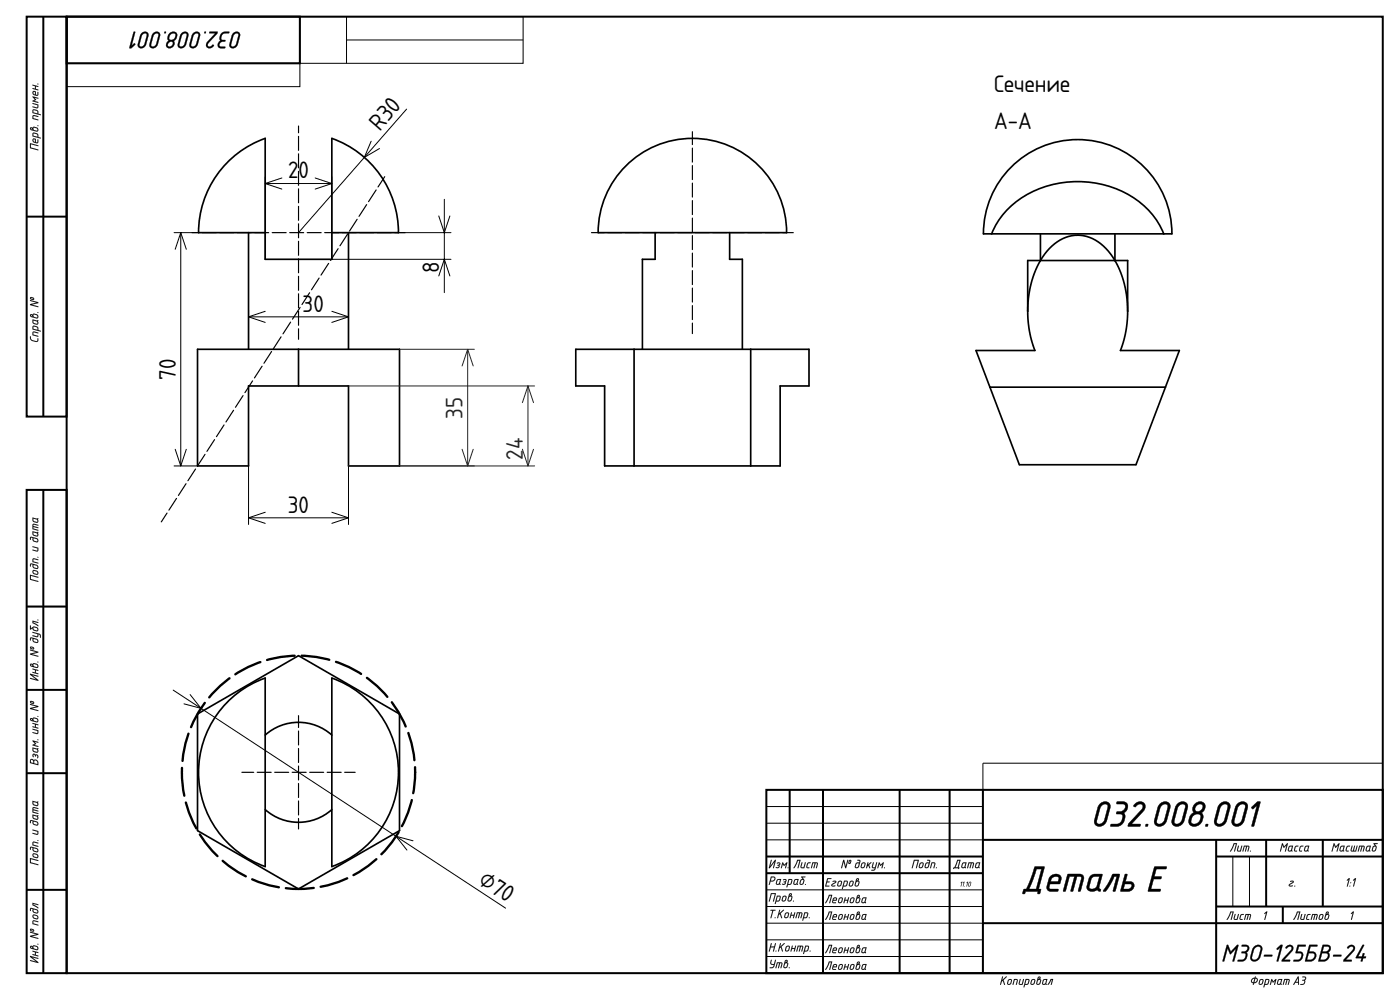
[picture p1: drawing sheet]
<svg xmlns="http://www.w3.org/2000/svg" width="420mm" height="297mm" viewBox="0 0 420 297" stroke-linecap="round" stroke-linejoin="round" font-family="sans-serif">
<defs><g id="words">
<g font-size="6.7">
<text x="298.3" y="27.5">Сечение</text>
<text x="114" y="39.6" transform="rotate(-49 114 39.6)">R30</text>
<text x="298.3" y="38.7">А-А</text>
<text x="86.5" y="53.5">20</text>
<text x="131.8" y="81.9" transform="rotate(-90 131.8 81.9)">8</text>
<text x="90.8" y="93.5">30</text>
<text x="52.7" y="114" transform="rotate(-90 52.7 114)">70</text>
<text x="86.4" y="153.8">30</text>
<text x="143.3" y="265" transform="rotate(33 143.3 265)">⌀70</text>
</g>
<g font-size="6.7" fill="#212529">
<text x="138.8" y="125.6" transform="rotate(-90 138.8 125.6)">35</text>
<text x="156.9" y="137.9" transform="rotate(-90 156.9 137.9)">24</text>
</g>
</g></defs>
<g fill="none" stroke="#000" stroke-width=".6">
<path d="M8 5h12v120h-12zM13 5v120M20 5h395v287h-395zM20 5h70v14h-70zM8 65h12M8 147h12v145h-12zM13 147v145M8 182h12M8 207h12M8 232h12M230 237h185v55h-185zM237 237v25"/>
<path d="M247 237v55M270 237v55M285 237v55M295 237v55M230 257h65M295 252h120M365 257h50M365 252v40M380 252v20M397 252v20M8 267h12M230 262h65"/>
<path d="M295 277h120M365 272h50M385 272v5"/>
</g>
<g fill="none" stroke="#000" stroke-width=".3">
<path d="M20 19h70v7h-70zM90 5h67v14h-67zM104 12h53M104 5v14M122 32.7l-32.4 37.1M79.6 55.1h20M79.6 53.1v24.7M84.6 53.4l-5 1.7 5 1.6M94.6 53.4l5 1.7-5 1.6M99.6 53.1v24.7h35.7M111.4 42.4l-2.1 4.8 4.6-2.6M133.3 59.8v28"/>
<path d="M52.2 69.8h7.4M52.6 74.8l1.6-5 1.7 5M54.2 69.8v70M119.6 69.8h15.7M131.7 64.8l1.6 5 1.7-5M74.6 95.1h30M74.6 93.1v11.7M79.6 93.4l-5 1.7 5 1.6M89.6 90.7h.1M99.6 93.4l5 1.7-5 1.6M104.6 93.1v11.7M131.7 82.8l1.6-5 1.7 5"/>
<path d="M52.2 139.8h7.1M52.6 134.8l1.6 5 1.7-5M74.6 139.8v17.6M104.6 139.8v17.6M74.6 155.4h30M79.6 153.7l-5 1.7 5 1.6M99.6 153.7l5 1.7-5 1.6M52 207l99.7 65.5M57.1 208.4l3.2 4.1-5.1-1.3M415 229h-120v8M124 252.3l-5.1-1.4 3.2 4.2M230 242h65"/>
<path d="M230 247h65M230 252h65M370 257v15M375 257v15M230 267h65M230 272h65M230 277h65M230 282h65M230 287h65"/>
</g>
<g fill="#000">
<path d="M379.4 274l.6-.5h.3l-.7 2.5-.2-.1 .6-2-.4 .4zM405.4 274l.6-.5h.3l-.7 2.5-.2-.1 .6-2-.4 .4z"/>
<path d="M69.9 10a1.18 1.18 0 0 1 1.4-.5 1.18 1.18 0 0 1 .8 1.3l-.7 2.5a1.28 1.28 0 0 1-1.4 1.3 1.28 1.28 0 0 1-1.2-1.4zM69.9 10.1l-.4 .6-.7 2.9a1.28 1.28 0 0 0 1.4 .9 1.28 1.28 0 0 0 1.1-1.2l.7-2.5a1.1 1.1 0 0 0-.7-1.3 1.1 1.1 0 0 0-1.4 .6zM70.3 10.4l-.9 2.9a.63 .63 0 0 0 .5 .7 .63 .63 0 0 0 .7-.5l.9-2.8a.64 .64 0 0 0-.5-.7 .64 .64 0 0 0-.7 .4zM70.2 10.4l.2-.2a.63 .63 0 0 1 .8-.3 .63 .63 0 0 1 .4 .8l-.7 2.5a.83 .83 0 0 1-.7 .8 .83 .83 0 0 1-.9-.6zM66.4 10l.9-.5h1.5l-.1 .5-1.4 .1-.8 .7-.1 .9 .3 .2 1 .1-.1 .5a1.13 1.13 0 0 0-1.2 .2 1.13 1.13 0 0 0-.4 1.1l1.6 .2-.1 .5h-1.2a1.21 1.21 0 0 1-1-1 1.21 1.21 0 0 1 .8-1.3l-.3-.8zM66.4 10.1l-.5 1.1 .2 1.1a1.11 1.11 0 0 0-.8 1.2 1.11 1.11 0 0 0 1 1h1.1l.2-.3-1.3-.2a.84 .84 0 0 1-.4-1 .84 .84 0 0 1 1-.5l.6-.1 .2-.2-.8-.2a.55 .55 0 0 1-.5-.7 1.4 1.4 0 0 1 1.2-1.3h1l.2-.3-1.5-.1zM62.9 9.5h2.3l.2 .2-.2 .4-2.6 2.8a.64 .64 0 0 0 .2 1 .64 .64 0 0 0 .9-.5l.5 .1a1.16 1.16 0 0 1-1.7 1 1.16 1.16 0 0 1-.3-2l2.3-2.4-1.6-.1-.2-.2zM62.8 9.6l.1 .4 1.7 .1-2.3 2.5a1.13 1.13 0 0 0 0 1.7 1.13 1.13 0 0 0 1.7-.4l.2-.3-.4-.2a.78 .78 0 0 1-.8 .6 .78 .78 0 0 1-.7-.5l.3-.7 2.6-2.8 .1-.3zM61.2 9.7a.31 .31 0 0 1 .6 0 .31 .31 0 0 1-.6 0zM61.4 9.6l-.1 .3h.4l.1-.3zM57.9 10a1.18 1.18 0 0 1 1.4-.5 1.18 1.18 0 0 1 .8 1.3l-.7 2.5a1.28 1.28 0 0 1-1.4 1.3 1.28 1.28 0 0 1-1.2-1.4zM57.9 10.1l-.4 .6-.7 2.9a1.28 1.28 0 0 0 1.4 .9 1.28 1.28 0 0 0 1.1-1.2l.7-2.5a1.1 1.1 0 0 0-.7-1.3 1.1 1.1 0 0 0-1.4 .6zM58.3 10.4l-.9 2.9a.63 .63 0 0 0 .5 .7 .63 .63 0 0 0 .7-.5l.9-2.8a.64 .64 0 0 0-.5-.7 .64 .64 0 0 0-.7 .4zM58.2 10.4l.2-.2a.63 .63 0 0 1 .8-.3 .63 .63 0 0 1 .4 .8l-.7 2.5a.83 .83 0 0 1-.7 .8 .83 .83 0 0 1-.9-.6zM54.4 10a1.18 1.18 0 0 1 1.4-.5 1.18 1.18 0 0 1 .8 1.3l-.7 2.5a1.28 1.28 0 0 1-1.4 1.3 1.28 1.28 0 0 1-1.2-1.4zM54.4 10.1l-.4 .6-.7 2.9a1.28 1.28 0 0 0 1.4 .9 1.28 1.28 0 0 0 1.1-1.2l.7-2.5a1.1 1.1 0 0 0-.7-1.3 1.1 1.1 0 0 0-1.4 .6zM54.8 10.4l-.9 2.9a.63 .63 0 0 0 .5 .7 .63 .63 0 0 0 .7-.5l.9-2.8a.64 .64 0 0 0-.5-.7 .64 .64 0 0 0-.7 .4zM54.7 10.4l.2-.2a.63 .63 0 0 1 .8-.3 .63 .63 0 0 1 .4 .8l-.7 2.5a.83 .83 0 0 1-.7 .8 .83 .83 0 0 1-.9-.6zM50.7 12.8a.63 .63 0 0 0-.2 1.1 .63 .63 0 0 0 1.1-.3 .63 .63 0 0 0 .1-1 .63 .63 0 0 0-1 .2zM50.6 12.8a.75 .75 0 0 1 1.3-.1 .75 .75 0 0 1-.5 1.2 .68 .68 0 0 1-1-.1 .68 .68 0 0 1 .2-1zM50.8 10a1.31 1.31 0 0 1 1.5-.5 1.31 1.31 0 0 1 .9 1.3l-.3 .9-.6 .6a1.57 1.57 0 0 1-1.1 2.2 1.16 1.16 0 0 1-1.4-.8 1.16 1.16 0 0 1 .7-1.4l-.3-1zM50.8 10.1l-.6 1.4 .4 .7a1.18 1.18 0 0 0-.5 2 1.18 1.18 0 0 0 2-.4l.3-.8-.3-.7 .9-1a1.24 1.24 0 0 0-.4-1.7 1.24 1.24 0 0 0-1.8 .5zM51.2 10.4l-.4 .9a.76 .76 0 0 0 .6 .8 .76 .76 0 0 0 .9-.5l.3-.9a.75 .75 0 0 0-.6-.8 .75 .75 0 0 0-.8 .5zM51.1 10.4a.83 .83 0 0 1 .9-.5 .83 .83 0 0 1 .7 .8l-.1 .5a.96 .96 0 0 1-.9 .9 .96 .96 0 0 1-1-.7zM49.2 9.7a.31 .31 0 0 1 .6 0 .31 .31 0 0 1-.6 0zM49.4 9.6l-.1 .3h.4l.1-.3zM45.9 10a1.18 1.18 0 0 1 1.4-.5 1.18 1.18 0 0 1 .8 1.3l-.7 2.5a1.28 1.28 0 0 1-1.4 1.3 1.28 1.28 0 0 1-1.2-1.4zM45.9 10.1l-.4 .6-.7 2.9a1.28 1.28 0 0 0 1.4 .9 1.28 1.28 0 0 0 1.1-1.2l.7-2.5a1.1 1.1 0 0 0-.7-1.3 1.1 1.1 0 0 0-1.4 .6zM46.3 10.4l-.9 2.9a.63 .63 0 0 0 .5 .7 .63 .63 0 0 0 .7-.5l.9-2.8a.64 .64 0 0 0-.5-.7 .64 .64 0 0 0-.7 .4zM46.2 10.4l.2-.2a.63 .63 0 0 1 .8-.3 .63 .63 0 0 1 .4 .8l-.7 2.5a.83 .83 0 0 1-.7 .8 .83 .83 0 0 1-.9-.6zM42.4 10a1.18 1.18 0 0 1 1.4-.5 1.18 1.18 0 0 1 .8 1.3l-.7 2.5a1.28 1.28 0 0 1-1.4 1.3 1.28 1.28 0 0 1-1.2-1.4zM42.4 10.1l-.4 .6-.7 2.9a1.28 1.28 0 0 0 1.4 .9 1.28 1.28 0 0 0 1.1-1.2l.7-2.5a1.1 1.1 0 0 0-.7-1.3 1.1 1.1 0 0 0-1.4 .6zM42.8 10.4l-.9 2.9a.63 .63 0 0 0 .5 .7 .63 .63 0 0 0 .7-.5l.9-2.8a.64 .64 0 0 0-.5-.7 .64 .64 0 0 0-.7 .4zM42.7 10.4l.2-.2a.63 .63 0 0 1 .8-.3 .63 .63 0 0 1 .4 .8l-.7 2.5a.83 .83 0 0 1-.7 .8 .83 .83 0 0 1-.9-.6zM40.1 9.5h.4l.1 .2-1.1 3.9 .8-.7 .4 .4-1.2 1.2h-.6l-.1-.2zM40.1 9.6l-1.2 4.9 .5-.1 1.2-1-.3-.4-.8 .6 1.1-3.9z"/>
<path d="M69.9 10a1.14 1.14 0 0 1 1.4-.5 1.14 1.14 0 0 1 .7 1.3l-.6 2.5a1.24 1.24 0 0 1-1.3 1.2 1.24 1.24 0 0 1-1.2-1.3zM70.2 10.4l-.8 2.9a.67 .67 0 0 0 .5 .8 .67 .67 0 0 0 .8-.5l.8-2.9a.67 .67 0 0 0-.5-.8 .67 .67 0 0 0-.8 .5zM66.4 10l.9-.5h1.5l-.1 .5h-1.1a1.26 1.26 0 0 0-.9 2h.9v.4a1.59 1.59 0 0 0-1.8 1.1l.3 .5h1.5l-.1 .5h-1.2a1.17 1.17 0 0 1-1.1-1.1 1.17 1.17 0 0 1 .9-1.2 1.78 1.78 0 0 1 .3-2.2zM62.9 9.5h2.3l.1 .2-.1 .4-2.6 2.8a.68 .68 0 0 0 .2 1.1 .68 .68 0 0 0 1-.6l.3 .1a1.15 1.15 0 0 1-1.6 .9 1.15 1.15 0 0 1-.3-1.9l2.3-2.5h-1.6zM61.3 9.7a.28 .28 0 0 1 .5 0 .28 .28 0 0 1-.5 0zM57.9 10a1.14 1.14 0 0 1 1.4-.5 1.14 1.14 0 0 1 .7 1.3l-.6 2.5a1.24 1.24 0 0 1-1.3 1.2 1.24 1.24 0 0 1-1.2-1.3zM58.2 10.4l-.8 2.9a.67 .67 0 0 0 .5 .8 .67 .67 0 0 0 .8-.5l.8-2.9a.67 .67 0 0 0-.5-.8 .67 .67 0 0 0-.8 .5zM54.4 10a1.14 1.14 0 0 1 1.4-.5 1.14 1.14 0 0 1 .7 1.3l-.6 2.5a1.24 1.24 0 0 1-1.3 1.2 1.24 1.24 0 0 1-1.2-1.3zM54.7 10.4l-.8 2.9a.67 .67 0 0 0 .5 .8 .67 .67 0 0 0 .8-.5l.8-2.9a.67 .67 0 0 0-.5-.8 .67 .67 0 0 0-.8 .5zM50.7 12.8a.67 .67 0 0 0-.2 1.1 .67 .67 0 0 0 1.1-.2 .67 .67 0 0 0 .1-1.1 .67 .67 0 0 0-1 .2zM50.8 10a1.34 1.34 0 0 1 2.1-.2 1.34 1.34 0 0 1-.2 2l-.5 .5a1.43 1.43 0 0 1-.4 1.8 1.43 1.43 0 0 1-1.9-.3 1.73 1.73 0 0 1 .7-1.6 1.6 1.6 0 0 1 .2-2.2zM51.1 10.4l-.3 .9a.85 .85 0 0 0 .8 .8 .85 .85 0 0 0 .8-.7l.3-.7a.79 .79 0 0 0-.7-.8 .79 .79 0 0 0-.9 .5zM49.3 9.7a.28 .28 0 0 1 .5 0 .28 .28 0 0 1-.5 0zM45.9 10a1.14 1.14 0 0 1 1.4-.5 1.14 1.14 0 0 1 .7 1.3l-.6 2.5a1.24 1.24 0 0 1-1.3 1.2 1.24 1.24 0 0 1-1.2-1.3zM46.2 10.4l-.8 2.9a.67 .67 0 0 0 .5 .8 .67 .67 0 0 0 .8-.5l.8-2.9a.67 .67 0 0 0-.5-.8 .67 .67 0 0 0-.8 .5zM42.4 10a1.14 1.14 0 0 1 1.4-.5 1.14 1.14 0 0 1 .7 1.3l-.6 2.5a1.24 1.24 0 0 1-1.3 1.2 1.24 1.24 0 0 1-1.2-1.3zM42.7 10.4l-.8 2.9a.67 .67 0 0 0 .5 .8 .67 .67 0 0 0 .8-.5l.8-2.9a.67 .67 0 0 0-.5-.8 .67 .67 0 0 0-.8 .5zM40.1 9.5l.5 .2-1.1 3.9 .8-.6 .3 .3-1.2 1.1-.5 .1-.1-.2z"/>
<path d="M9 43l2.5 .6-.1 .3-2.1-.6v1l2.1 .5 .1 .3-2.5-.6zM9 43l.1 1.5 2.4 .6-.1-.3-2.2-.5v-1l2.2 .6v-.3zM10.1 41.8v.6l.4 .2v-.7zM10.1 41.8l.4 .1v.7a.49 .49 0 0 1-.5-.3 .49 .49 0 0 1 .1-.5zM9.8 41.7l.4-.2 .5 .2 .1 .9 .3 .1 .1-.8h.3v.9l-.2 .2-1.1-.2a.77 .77 0 0 1-.4-1.1zM9.9 41.7a.76 .76 0 0 0 .3 1.1l1.2 .1 .1-1h-.2v.7l-.2 .2-.4-.1v-1zM10.1 40.1l-.1 .6 1.2 .3v-.6zM10 40l1.1 .3 .2 .8-1.3-.4zM9.9 39.8l1.3 .3 .3 .3v.7l.7 .2 .1 .2-2.5-.6zM9.9 39.9l-.1 1 2.4 .6-.7-.4-.1-.7-.2-.3zM9.3 38.5l.1 .3 .4 .1zM9.3 38.5l.5 .4-.4-.1zM9.1 38.3l.4-.1 .2 .2 .5-.4 .8 .2a.65 .65 0 0 1 .5 .7 .65 .65 0 0 1-.5 .6l-1.8-.5-.2-.3zM9.1 38.3v.4l.2 .3 1.7 .5a.61 .61 0 0 0 .5-.6 .61 .61 0 0 0-.5-.6l-.8-.3-.4 .4zM10.1 38.3l-.1 .4 .3 .3 .9 .2-.1-.6zM10.1 38.3l.9 .2a.4 .4 0 0 1 .4 .3 .4 .4 0 0 1-.4 .5l-.8-.3zM11.2 37.7a.16 .16 0 0 1 .3 0 .16 .16 0 0 1-.3 0zM11.3 37.6l.2 .2zM9.8 34.6l.4-.1 1.3 .4v.2l-1.3-.3-.2 .1v.5l1.4 .4 .1 .3-1.7-.4zM9.9 34.7l-.1 .9 1.7 .5-.1-.3-1.4-.4 .1-.6 1.3 .3v-.2l-1.2-.3zM10.1 33.1l-.1 .6 1.2 .3v-.6zM10 33l1.1 .3 .2 .8-1.3-.4zM9.9 32.8l1.3 .3 .3 .3v.7l.7 .2 .1 .2-2.5-.6zM9.9 32.9l-.1 1 2.4 .6-.7-.4-.1-.7-.2-.3zM9.8 30.9l1.7 .5-.1 1-.4 .1-1.2-.3v-.3l1.2 .3 .3-.1-.1-.5-1.4-.4zM9.8 31v.2l1.5 .4-.2 .7-1.3-.4v.3l1.6 .2v-1zM9.8 28.9l1.7 .5-.1 .2-1-.3 .5 .6-.6 .3 1.1 .4 .1 .3-1.7-.5 .7-.6zM9.8 29l.7 .9-.7 .5 1.7 .4-.1-.2-1.2-.3 .6-.4-.5-.6 1.1 .3v-.2zM10.1 27.6v.5l.4 .2v-.7zM10.1 27.5l.4 .1v.7a.49 .49 0 0 1-.5-.2 .49 .49 0 0 1 .1-.6zM9.8 27.4l.4-.1 .5 .1 .1 1 .3 .1 .1-.9 .3 .1v.8l-.2 .2-1.1-.1a.77 .77 0 0 1-.4-1.2zM9.9 27.5a.76 .76 0 0 0 .3 1l1.2 .1 .1-.9-.2-.1v.7l-.2 .2-.4-.1v-1zM9.8 25.4l1.7 .5v.2l-.8-.1 .1 .6 .6 .2 .1 .3-1.7-.4v-.3l.7 .2v-.8l-.7-.1zM9.8 25.5v.1l.7 .3v.7l-.7-.2v.2l1.7 .5-.1-.2-.7-.3v-.7l.7 .2v-.2zM11.2 25.2a.16 .16 0 0 1 .3 0 .16 .16 0 0 1-.3 0zM11.3 25.1l.2 .2z"/>
<path d="M9 43l2.5 .6-.1 .3-2.1-.6v1l2.1 .5 .1 .3-2.5-.7zM10.1 41.8a.47 .47 0 0 0 0 .5 .47 .47 0 0 0 .4 .3v-.7zM9.9 41.7l.3-.2 .5 .2 .1 1 .3 .1 .2-.9h.2l-.1 1-.4 .1-1-.3-.2-.5zM10.1 40.1l-.1 .6 1.2 .3-.1-.7zM9.9 39.9l1.3 .2 .3 .3v.7l.7 .2v.2l-2.4-.6zM9.3 38.5l.1 .3 .4 .1zM9.1 38.3l.7 .1 .4-.4 .8 .2a.63 .63 0 0 1 .5 .7 .63 .63 0 0 1-.5 .6l-1.7-.5-.3-.3zM10.1 38.3l.1 .7 .9 .3a.44 .44 0 0 0-.1-.8zM11.2 37.7a.15 .15 0 0 1 .3 0 .15 .15 0 0 1-.3 0zM9.9 34.6l.3-.1 1.3 .4-.1 .2-1.2-.3-.2 .1v.6l1.4 .3 .1 .3-1.7-.5zM10.1 33.1l-.1 .6 1.2 .3-.1-.7zM9.9 32.9l1.3 .2 .3 .3v.7l.7 .2v.2l-2.4-.6zM9.8 30.9l1.7 .5-.1 1-.4 .1-1.2-.4v-.2l1.3 .4 .2-.2-.1-.5-1.4-.4zM9.8 28.9l1.7 .5-.1 .2-1.1-.3 .5 .6-.5 .4 1.1 .3 .1 .2-1.7-.4 .7-.5zM10.1 27.6a.47 .47 0 0 0 0 .5 .47 .47 0 0 0 .4 .2v-.7zM9.9 27.4l.3-.1 .5 .1 .1 1 .3 .1 .2-.9h.2l-.1 1-.4 .2-1-.4-.2-.4zM9.8 25.4l1.7 .5-.1 .2-.7-.1 .1 .7 .6 .2 .1 .2-1.7-.5v-.2l.7 .2v-.7l-.7-.3zM11.2 25.2a.15 .15 0 0 1 .3 0 .15 .15 0 0 1-.3 0z"/>
<path d="M9 100.9l.2 .1a.91 .91 0 0 0 .6 1.1l1.3 .2 .2-.8 .2 .1a.72 .72 0 0 1-.6 1l-1.2-.3a1.1 1.1 0 0 1-.7-1.4zM9.9 99.6l.3-.1 1.3 .3-.1 .2-1.2-.3-.2 .2v.5l1.4 .4 .1 .2-1.7-.4zM10.1 98l-.1 .6 1.2 .4-.1-.8zM9.9 97.8l1.3 .2 .3 .3v.7l.7 .3v.2l-2.4-.7zM9.8 95.9l1.3 .3 .4-.2-.2 .4a.59 .59 0 0 1 .2 .6 .59 .59 0 0 1-.5 .4l-1.1-.4zM10 96.2l.1 .6 .9 .4a.4 .4 0 0 0 .3-.4 .4 .4 0 0 0-.3-.4zM9.3 94.5l.1 .4 .4 .1zM9.1 94.4h.7l.4-.3 .8 .2a.63 .63 0 0 1 .5 .7 .63 .63 0 0 1-.5 .6l-1.7-.5-.3-.3zM10.1 94.4l.1 .6 .9 .3a.44 .44 0 0 0-.1-.7zM11.2 93.8a.15 .15 0 0 1 .3 0 .15 .15 0 0 1-.3 0zM9 90l2.5 .7-.1 .3-1.8 .4 1.8 .5 .1 .3-2.5-.7 .1-.3 1.8-.4-1.8-.5zM9.3 89.4l.1 .2 .6 .2-.1-.3zM9.1 89.2l.8 .1a.37 .37 0 0 1 .4 .4 .37 .37 0 0 1-.5 .3l-.7-.3z"/>
<path d="M9 100.9h.3a.91 .91 0 0 0 .5 1.2l1.2 .2 .2-.8h.2a.74 .74 0 0 1-.5 1.1l-1.2-.3a1.12 1.12 0 0 1-.7-1.4zM9 100.9a1.11 1.11 0 0 0 .7 1.4l1 .3a.56 .56 0 0 0 .8-.6l-.2-.5-.2 .9-1.3-.3a.87 .87 0 0 1-.6-1.1zM9.8 99.6l.4-.2 1.3 .4v.3l-1.3-.4-.2 .2v.5l1.4 .4 .1 .2-1.7-.4zM9.9 99.6l-.1 1 1.7 .4-.1-.2-1.4-.5 .1-.6 1.3 .3v-.2l-1.2-.3zM10.1 98l-.1 .6 1.2 .4v-.7zM10 98l1.1 .2 .2 .8-1.3-.3zM9.9 97.8l1.3 .2 .3 .3v.7l.7 .3 .1 .2-2.5-.7zM9.9 97.8l-.1 1 2.4 .6-.7-.3-.1-.8-.2-.3zM9.8 95.8l1.2 .4 .5-.2-.2 .4a.6 .6 0 0 1 .2 .6 .6 .6 0 0 1-.5 .4l-1.1-.4zM9.8 95.9l.1 1.1 1.1 .4a.56 .56 0 0 0 .5-.4 .56 .56 0 0 0-.2-.6l.2-.4-.4 .2zM10 96.2l.2 .7 1 .2-.1-.6zM10 96.2l1 .2a.41 .41 0 0 1 .3 .4 .41 .41 0 0 1-.3 .4l-.9-.3zM9.3 94.5l.1 .3 .4 .1zM9.3 94.5l.5 .5-.4-.1zM9.1 94.3l.4-.1 .2 .2 .5-.3 .8 .2a.65 .65 0 0 1 .5 .7 .65 .65 0 0 1-.5 .6l-1.8-.5-.2-.3zM9.1 94.4v.4l.2 .2 1.7 .5a.61 .61 0 0 0 .5-.5 .61 .61 0 0 0-.5-.7l-.8-.2-.4 .4zM10.1 94.4l-.1 .4 .3 .3 .9 .1-.1-.6zM10.1 94.3l.9 .2a.4 .4 0 0 1 .4 .4 .4 .4 0 0 1-.4 .4l-.8-.2zM11.2 93.8a.16 .16 0 0 1 .3 0 .16 .16 0 0 1-.3 0zM11.3 93.7l.2 .2zM9 90l2.5 .7-.1 .3-1.8 .4 1.8 .5 .1 .3-2.5-.7 .1-.3 1.8-.4-1.8-.5zM9 90.1l.1 .2 1.8 .5-1.8 .4v.3l2.4 .6-.1-.2-1.8-.5 1.8-.5v-.2zM9.3 89.4l.1 .2 .6 .1zM9.2 89.4l.7 .1 .1 .3-.7-.2zM9.1 89.2l.8 .1a.38 .38 0 0 1 .4 .4 .38 .38 0 0 1-.5 .3l-.7-.3zM9.1 89.2v.5l.7 .3a.35 .35 0 0 0 .4-.3 .35 .35 0 0 0-.3-.4z"/>
<path d="M9 172.5l2.5 .6-.1 .3-2.1-.6v1l2.1 .5 .1 .3-2.5-.7zM9 172.5l.1 1.5 2.4 .6-.1-.3-2.2-.6v-.9l2.2 .5v-.2zM10.1 171.3l.1 .7 1 .1-.2-.6zM10.1 171.3l.9 .1a.41 .41 0 0 1 .4 .4 .41 .41 0 0 1-.4 .4l-.8-.2zM9.9 171.1l1.1 .1a.65 .65 0 0 1 .5 .7 .65 .65 0 0 1-.5 .6l-1.1-.5-.2-.5zM10 171.1a.74 .74 0 0 0 .2 1.2l.8 .1a.61 .61 0 0 0 .5-.5 .61 .61 0 0 0-.5-.7zM9.1 169.1l.3-.1 1.6 .5a.64 .64 0 0 1 .6 .6 .64 .64 0 0 1-.6 .6l-.8-.2a.77 .77 0 0 1-.4-1.1l-.5-.1v.7h-.2zM9.1 169.2v.8l.2-.7 .5 .1a.8 .8 0 0 0 .4 1.1l.8 .2a.62 .62 0 0 0 .5-.6 .62 .62 0 0 0-.5-.6l-1.5-.4zM10.1 169.5l.1 .7 1 .2-.2-.7zM10.1 169.5l1 .3 .1 .6-1-.2zM9.8 167.6l.4-.1 1.3 .4v.2l-1.3-.3-.2 .1v.5l1.4 .4 .1 .3-1.7-.5zM9.9 167.6l-.1 1 1.7 .5-.1-.3-1.4-.4 .1-.6 1.3 .3v-.3l-1.2-.3zM11.2 167.2a.16 .16 0 0 1 .3 0 .16 .16 0 0 1-.3 0zM11.3 167.1l.2 .2zM9.8 163.9l1.7 .5-.1 1-.4 .1-1.2-.4v-.2l1.2 .3 .3-.1-.1-.5-1.4-.4zM9.8 163.9v.2l1.5 .5-.2 .7-1.3-.4v.3l1.6 .2v-1.1zM9.1 161.1l.3-.1 1.6 .5a.64 .64 0 0 1 .6 .6 .64 .64 0 0 1-.6 .6l-.8-.2a.77 .77 0 0 1-.4-1.1l-.5-.1v.7h-.2zM9.1 161.2v.8l.2-.7 .5 .1a.8 .8 0 0 0 .4 1.1l.8 .2a.62 .62 0 0 0 .5-.6 .62 .62 0 0 0-.5-.6l-1.5-.4zM10.1 161.5l.1 .7 1 .2-.2-.7zM10.1 161.5l1 .3 .1 .6-1-.2zM9.8 159.4l1.2 .3 .5-.1-.2 .3a.6 .6 0 0 1 .2 .7 .6 .6 0 0 1-.5 .4l-1.1-.4zM9.8 159.4l.1 1.1 1.1 .5a.56 .56 0 0 0 .5-.4 .56 .56 0 0 0-.2-.6l.2-.4-.4 .2zM10 159.7l.2 .8 1 .1-.1-.6zM10 159.7l1 .2a.41 .41 0 0 1 .3 .4 .41 .41 0 0 1-.3 .4l-.9-.3zM9.8 157.3l.4-.2 1.3 .4v.2l-1.3-.3-.2 .2v.2l1.5 .5-.1 .2-1.4-.4 .1 .5 1.3 .4 .1 .2-1.7-.4zM9.9 157.3l-.1 1.5 1.7 .4-.1-.2-1.4-.5v-.4l1.5 .3-.1-.2-1.4-.4v-.4l1.4 .3v-.2l-1.1-.3zM9.8 155.3l1.2 .3 .5-.1-.2 .3a.6 .6 0 0 1 .2 .7 .6 .6 0 0 1-.5 .4l-1.1-.4zM9.8 155.3l.1 1.1 1.1 .5a.56 .56 0 0 0 .5-.4 .56 .56 0 0 0-.2-.6l.2-.4-.4 .1zM10 155.6l.2 .8 1 .1-.1-.6zM10 155.6l1 .2a.41 .41 0 0 1 .3 .4 .41 .41 0 0 1-.3 .4l-.9-.3z"/>
<path d="M9 172.5l2.5 .6-.1 .2-2.1-.5v.9l2.1 .6 .1 .3-2.5-.7zM10.1 171.3l.1 .7 .9 .2a.44 .44 0 0 0-.1-.7zM9.9 171.1l1.1 .1a.63 .63 0 0 1 .5 .7 .63 .63 0 0 1-.5 .6l-.8-.2a.73 .73 0 0 1-.3-1.2zM9.1 169.2l.3-.2 1.6 .5a.63 .63 0 0 1 .5 .6 .63 .63 0 0 1-.5 .6l-.8-.2a.81 .81 0 0 1-.4-1.1l-.5-.1-.1 .6-.1 .1zM10.1 169.5l.1 .7 .9 .3a.43 .43 0 0 0-.1-.8zM9.9 167.6l.3-.1 1.3 .4-.1 .2-1.2-.3-.2 .1v.5l1.4 .4 .1 .3-1.7-.5zM11.2 167.2a.15 .15 0 0 1 .3 0 .15 .15 0 0 1-.3 0zM9.8 163.9l1.7 .5-.1 1-.4 .1-1.2-.4v-.2l1.3 .3 .2-.1-.1-.5-1.4-.4zM9.1 161.2l.3-.2 1.6 .5a.63 .63 0 0 1 .5 .6 .63 .63 0 0 1-.5 .6l-.8-.2a.81 .81 0 0 1-.4-1.1l-.5-.1-.1 .6-.1 .1zM10.1 161.5l.1 .7 .9 .3a.43 .43 0 0 0-.1-.8zM9.8 159.4l1.3 .3 .4-.1-.2 .3a.59 .59 0 0 1 .2 .7 .59 .59 0 0 1-.5 .4l-1.1-.5zM10 159.7l.1 .7 .9 .3a.4 .4 0 0 0 .3-.4 .4 .4 0 0 0-.3-.3zM9.9 157.3l.3-.2 1.3 .4-.1 .2-1.2-.3-.2 .2 .1 .2 1.4 .5-.1 .2-1.4-.4v.5l1.4 .4 .1 .2-1.7-.4zM9.8 155.3l1.3 .3 .4-.1-.2 .3a.59 .59 0 0 1 .2 .7 .59 .59 0 0 1-.5 .4l-1.1-.5zM10 155.6l.1 .7 .9 .3a.4 .4 0 0 0 .3-.4 .4 .4 0 0 0-.3-.3z"/>
<path d="M9 202.1l2.5 .7-.1 .3-1.7-.5 1.8 1.4v.3l-2.5-.7 .1-.2 1.7 .4-1.8-1.3zM9 202.2v.2l1.9 1.5-1.8-.5v.3l2.4 .6v-.3l-1.9-1.4 1.8 .4v-.2zM9.8 200.6l1.7 .5v.2l-.8-.1 .1 .6 .6 .2 .1 .3-1.7-.5v-.2l.7 .1v-.7l-.7-.2zM9.8 200.6v.2l.7 .2v.7l-.7-.1v.2l1.7 .5-.1-.3-.7-.2v-.7l.7 .2v-.3zM9.3 199.4l.1 .3 .4 .1zM9.3 199.4l.5 .4-.4-.1zM9.1 199.2l.4-.1 .2 .2 .5-.4 .8 .3a.65 .65 0 0 1 .5 .6 .65 .65 0 0 1-.5 .6l-1.8-.5-.2-.2zM9.1 199.2v.4l.2 .3 1.7 .5a.61 .61 0 0 0 .5-.6 .61 .61 0 0 0-.5-.6l-.8-.2-.4 .3zM10.1 199.2l-.1 .4 .3 .4 .9 .1-.1-.6zM10.1 199.2l.9 .2a.4 .4 0 0 1 .4 .4 .4 .4 0 0 1-.4 .4l-.8-.3zM11.2 198.6a.16 .16 0 0 1 .3 0 .16 .16 0 0 1-.3 0zM11.3 198.5l.2 .3zM9 194.9l2.5 .7-.1 .2-1.8 .5 1.8 .5 .1 .2-2.5-.6 .1-.3 1.8-.4-1.8-.5zM9 194.9l.1 .3 1.8 .5-1.8 .4v.3l2.4 .6-.1-.2-1.8-.5 1.8-.5v-.3zM9.3 194.2l.1 .3 .6 .1zM9.2 194.2l.7 .2 .1 .2-.7-.1zM9.1 194.1h.8a.38 .38 0 0 1 .4 .4 .38 .38 0 0 1-.5 .4l-.7-.3zM9.1 194.1v.5l.7 .2a.35 .35 0 0 0 .4-.3 .35 .35 0 0 0-.3-.4zM9.1 191.3l.3-.1 1.6 .5a.64 .64 0 0 1 .6 .6 .64 .64 0 0 1-.6 .6l-.8-.2a.77 .77 0 0 1-.4-1.1l-.5-.1v.7h-.2zM9.1 191.4v.8l.2-.7 .5 .1a.8 .8 0 0 0 .4 1.1l.8 .2a.62 .62 0 0 0 .5-.6 .62 .62 0 0 0-.5-.6l-1.5-.4zM10.1 191.7l.1 .7 1 .2-.2-.7zM10.1 191.7l1 .3 .1 .6-1-.2zM9.8 189.6l2.2 .6 .2 .3 .1 .8h-.3v-.7l-.3-.2-.2-.1-.2 .9-1.5-.4v-.2l1.2 .3 .2-.1v-.6l-1.4-.3zM9.8 189.6v.2l1.5 .4v.6l-.2 .2-1.3-.4v.2l1.5 .3 .2-.8 .4 .2 .1 .8h.2v-.8l-.3-.3zM9 187.7l.3 .1v.7l.8-.5 .9 .2a.64 .64 0 0 1 .6 .6 .64 .64 0 0 1-.6 .6l-1-.3-.3-.6-.7 .4zM9 187.7l.1 1.2 .7-.4 .2 .6 1 .3a.62 .62 0 0 0 .5-.6 .62 .62 0 0 0-.5-.6l-.8-.2-.9 .5-.1-.7zM10.1 188.2l.1 .7 1 .2-.2-.7zM10.1 188.2l.9 .2a.4 .4 0 0 1 .4 .4 .4 .4 0 0 1-.4 .4l-.8-.3zM9.8 186.2l1.7 .6-.1 .1-1.4-.3 .2 .2a1.19 1.19 0 0 1 1.2 1.1l-1.7-.9zM9.8 186.3v.7l1.7 .9v-.3l-1.5-.8v-.2l1.4 .3v-.2zM11.2 186a.16 .16 0 0 1 .3 0 .16 .16 0 0 1-.3 0zM11.3 185.9l.2 .2z"/>
<path d="M9 202.2l2.5 .6-.1 .2-1.7-.4 1.8 1.4v.3l-2.5-.7 .1-.2 1.7 .5-1.8-1.5zM9.8 200.6l1.7 .5-.1 .2-.7-.1 .1 .6 .6 .2 .1 .3-1.7-.5v-.2l.7 .1v-.6l-.7-.3zM9.3 199.4l.1 .3 .4 .1zM9.1 199.2l.7 .1 .4-.3 .8 .2a.63 .63 0 0 1 .5 .6 .63 .63 0 0 1-.5 .6l-1.7-.5-.3-.2zM10.1 199.2l.1 .7 .9 .3a.44 .44 0 0 0-.1-.8zM11.2 198.6a.15 .15 0 0 1 .3 0 .15 .15 0 0 1-.3 0zM9 194.9l2.5 .7-.1 .2-1.8 .5 1.8 .5 .1 .2-2.5-.6 .1-.3 1.8-.4-1.8-.5zM9.3 194.2l.1 .3 .6 .1-.1-.2zM9.1 194.1h.8a.37 .37 0 0 1 .4 .4 .37 .37 0 0 1-.5 .4l-.7-.3zM9.1 191.4l.3-.2 1.6 .5a.63 .63 0 0 1 .5 .6 .63 .63 0 0 1-.5 .6l-.8-.2a.81 .81 0 0 1-.4-1.1l-.5-.1-.1 .6-.1 .1zM10.1 191.7l.1 .7 .9 .3a.43 .43 0 0 0-.1-.8zM9.8 189.6l2.2 .6 .2 .3v.8h-.2l-.1-.8-.4-.2-.2 .9-1.5-.4v-.2l1.3 .3 .2-.1-.1-.5-1.4-.4zM9 187.7l.3 .1v.7l.8-.5 .9 .2a.63 .63 0 0 1 .5 .6 .63 .63 0 0 1-.5 .6l-1-.3-.3-.6-.7 .4zM10.1 188.2l.1 .7 .9 .3a.43 .43 0 0 0-.1-.8zM9.8 186.2l1.7 .5-.1 .2-1.4-.3v.2l.8 .3a.62 .62 0 0 1 .7 .8l-1.7-.9zM11.2 186a.15 .15 0 0 1 .3 0 .15 .15 0 0 1-.3 0z"/>
<path d="M9.1 227.8a.67 .67 0 0 1 1 .3 .88 .88 0 0 1 1-.1 .88 .88 0 0 1 .4 .8v.8l-2.4-.6zM9.2 227.9l-.1 1.1 2.3 .6 .1-.8a.88 .88 0 0 0-.5-.8 .88 .88 0 0 0-.9 .1l-.4-.3zM10.4 228.2l-.1 .8 .9 .2a.77 .77 0 0 0-.8-1zM10.3 228.2a.75 .75 0 0 1 .8 .2 .75 .75 0 0 1 .2 .8l-1.1-.2zM9.3 228.1v.7l.7 .1-.2-.8zM9.3 228l.5 .1 .2 .8-.8-.2zM9.8 226.3l.5-.2 .3 .3a.65 .65 0 0 1 .9 .3 .65 .65 0 0 1-.2 .8l-.2-.2a.39 .39 0 0 0 .1-.4 .39 .39 0 0 0-.4-.2l-.1 .3-.3-.5h-.3l.1 .6-.2 .1-.3-.4zM9.9 226.3l-.2 .3 .3 .6v-.8h.3l.4 .6 .1-.4a.39 .39 0 0 1 .4 .2 .39 .39 0 0 1 0 .5v.2a.61 .61 0 0 0 .2-.8 .61 .61 0 0 0-.8-.3l-.3-.2zM9.8 224.3l1.2 .3 .5-.2-.2 .4a.6 .6 0 0 1 .2 .7 .6 .6 0 0 1-.5 .4l-1.1-.5zM9.8 224.3l.1 1.1 1.1 .4a.56 .56 0 0 0 .5-.3 .56 .56 0 0 0-.2-.7l.2-.3-.4 .1zM10 224.6l.2 .7 1 .2-.1-.6zM10 224.6l1 .2a.41 .41 0 0 1 .3 .4 .41 .41 0 0 1-.3 .4l-.9-.3zM9.8 222.2l1.7 .4-.1 .3-1-.3 .5 .6-.6 .3 1.1 .3 .1 .3-1.7-.4 .7-.6zM9.8 222.2l.7 .9-.7 .5 1.7 .5-.1-.3-1.2-.3 .6-.3-.5-.7 1.1 .3v-.2zM11.2 222a.16 .16 0 0 1 .3 0 .16 .16 0 0 1-.3 0zM11.3 221.8l.2 .3zM9.8 218.7l1.7 .4-.1 1-.4 .2-1.2-.4v-.3l1.2 .4 .3-.2-.1-.5-1.4-.4zM9.8 218.7v.2l1.5 .5-.2 .6-1.3-.3v.2l1.6 .2v-1zM9.8 216.9l1.7 .5v.2l-.8-.1 .1 .6 .6 .2 .1 .3-1.7-.4v-.3l.7 .2v-.8l-.7-.1zM9.8 216.9v.2l.7 .3v.7l-.7-.2v.2l1.7 .5-.1-.3-.7-.2v-.7l.7 .2v-.3zM9.3 215.7l.1 .3 .4 .1zM9.3 215.7l.5 .4h-.4zM9.1 215.5l.4-.1 .2 .2 .5-.3 .8 .2a.65 .65 0 0 1 .5 .6 .65 .65 0 0 1-.5 .7l-1.8-.5-.2-.3zM9.1 215.5v.5l.2 .2 1.7 .5a.61 .61 0 0 0 .5-.6 .61 .61 0 0 0-.5-.6l-.8-.2-.4 .3zM10.1 215.6l-.1 .4 .3 .3 .9 .1-.1-.6zM10.1 215.5l.9 .2a.4 .4 0 0 1 .4 .4 .4 .4 0 0 1-.4 .4l-.8-.3zM11.2 215a.16 .16 0 0 1 .3 0 .16 .16 0 0 1-.3 0zM11.3 214.8l.2 .3zM9 211.2l2.5 .7-.1 .3-1.8 .4 1.8 .5 .1 .3-2.5-.7 .1-.3 1.8-.4-1.8-.5zM9 211.2l.1 .3 1.8 .5-1.8 .4v.3l2.4 .6-.1-.2-1.8-.5 1.8-.5v-.3zM9.3 210.5l.1 .3 .6 .1zM9.2 210.5l.7 .2 .1 .2-.7-.1zM9.1 210.4h.8a.38 .38 0 0 1 .4 .5 .38 .38 0 0 1-.5 .3l-.7-.3zM9.1 210.4v.5l.7 .3a.35 .35 0 0 0 .4-.4 .35 .35 0 0 0-.3-.3z"/>
<path d="M9.1 227.9l.6-.2a.53 .53 0 0 0 .9 .2 .98 .98 0 0 1 .9 .9v.8l-2.4-.6zM10.3 228.2v.8l.9 .3a.81 .81 0 0 0-.6-1.2zM9.3 228v.7l.7 .2-.2-.8zM9.9 226.3l.4-.1 .3 .2a.6 .6 0 0 1 .8 .3 .6 .6 0 0 1-.2 .8l-.1-.2a.4 .4 0 0 0 .1-.4 .4 .4 0 0 0-.4-.2l-.1 .3h-.2a.31 .31 0 0 0-.1-.5 .31 .31 0 0 0-.4 .1l.1 .5a.45 .45 0 0 1-.4-.3 .45 .45 0 0 1 .2-.5zM9.8 224.3l1.3 .3 .4-.1-.2 .3a.59 .59 0 0 1 .2 .6 .59 .59 0 0 1-.5 .4l-1.1-.4zM10 224.6l.1 .7 .9 .3a.4 .4 0 0 0 .3-.4 .4 .4 0 0 0-.3-.4zM9.8 222.2l1.7 .4-.1 .2-1.1-.2 .5 .6-.5 .3 1.1 .3 .1 .3-1.7-.5 .7-.5zM11.2 222a.15 .15 0 0 1 .3 0 .15 .15 0 0 1-.3 0zM9.8 218.7l1.7 .4-.1 1-.4 .1-1.2-.3v-.2l1.3 .3 .2-.2-.1-.5-1.4-.4zM9.8 216.9l1.7 .5-.1 .2-.7-.1 .1 .7 .6 .1 .1 .3-1.7-.5v-.2l.7 .2v-.7l-.7-.3zM9.3 215.7l.1 .3 .4 .1zM9.1 215.5l.7 .1 .4-.3 .8 .2a.63 .63 0 0 1 .5 .6 .63 .63 0 0 1-.5 .6l-1.7-.5-.3-.2zM10.1 215.5l.1 .7 .9 .3a.44 .44 0 0 0-.1-.8zM11.2 215a.15 .15 0 0 1 .3 0 .15 .15 0 0 1-.3 0zM9 211.2l2.5 .7-.1 .2-1.8 .5 1.8 .5 .1 .2-2.5-.6 .1-.3 1.8-.4-1.8-.5zM9.3 210.6l.1 .2 .6 .1-.1-.2zM9.1 210.4h.8a.37 .37 0 0 1 .4 .4 .37 .37 0 0 1-.5 .4l-.7-.3z"/>
<path d="M9 257.4l2.5 .7-.1 .3-2.1-.6v1l2.1 .5 .1 .3-2.5-.7zM9 257.5l.1 1.5 2.4 .6-.1-.3-2.2-.6v-.9l2.2 .5v-.2zM10.1 256.3l.1 .6 1 .2-.2-.6zM10.1 256.3l.9 .1a.41 .41 0 0 1 .4 .4 .41 .41 0 0 1-.4 .4l-.8-.2zM9.9 256.1l1.1 .1a.65 .65 0 0 1 .5 .7 .65 .65 0 0 1-.5 .6l-1.1-.5-.2-.5zM10 256.1a.74 .74 0 0 0 .2 1.2l.8 .1a.61 .61 0 0 0 .5-.5 .61 .61 0 0 0-.5-.7zM9.1 254.1l.3-.1 1.6 .5a.64 .64 0 0 1 .6 .6 .64 .64 0 0 1-.6 .6l-.8-.2a.77 .77 0 0 1-.4-1.1l-.5-.1v.7h-.2zM9.1 254.2v.8l.2-.7 .5 .1a.8 .8 0 0 0 .4 1.1l.8 .2a.62 .62 0 0 0 .5-.6 .62 .62 0 0 0-.5-.6l-1.5-.4zM10.1 254.5l.1 .7 1 .2-.2-.7zM10.1 254.5l1 .3 .1 .6-1-.2zM9.8 252.6l.4-.1 1.3 .4v.2l-1.3-.3-.2 .1v.5l1.4 .4 .1 .3-1.7-.5zM9.9 252.6l-.1 1 1.7 .5-.1-.3-1.4-.4 .1-.7 1.3 .4v-.3l-1.2-.3zM11.2 252.2a.16 .16 0 0 1 .3 0 .16 .16 0 0 1-.3 0zM11.3 252.1l.2 .2zM9.8 248.9l1.7 .5-.1 1-.4 .1-1.2-.4v-.2l1.2 .3 .3-.1-.1-.5-1.4-.4zM9.8 248.9v.2l1.5 .5-.2 .7-1.3-.4v.3l1.6 .1v-1zM9.1 246.1l.3-.1 1.6 .5a.64 .64 0 0 1 .6 .6 .64 .64 0 0 1-.6 .6l-.8-.2a.77 .77 0 0 1-.4-1.1l-.5-.1v.7h-.2zM9.1 246.2v.8l.2-.7 .5 .1a.8 .8 0 0 0 .4 1.1l.8 .2a.62 .62 0 0 0 .5-.6 .62 .62 0 0 0-.5-.6l-1.5-.4zM10.1 246.5l.1 .7 1 .2-.2-.7zM10.1 246.5l1 .3 .1 .6-1-.2zM9.8 244.4l1.2 .3 .5-.1-.2 .3a.6 .6 0 0 1 .2 .7 .6 .6 0 0 1-.5 .4l-1.1-.4zM9.8 244.4l.1 1.1 1.1 .5a.56 .56 0 0 0 .5-.4 .56 .56 0 0 0-.2-.6l.2-.4-.4 .2zM10 244.7l.2 .8 1 .1-.1-.6zM10 244.7l1 .2a.41 .41 0 0 1 .3 .4 .41 .41 0 0 1-.3 .4l-.9-.3zM9.8 242.2l.4-.1 1.3 .4v.2l-1.3-.3-.2 .2v.2l1.5 .5-.1 .2-1.4-.4 .1 .5 1.3 .3 .1 .3-1.7-.4zM9.9 242.3l-.1 1.4 1.7 .5-.1-.2-1.4-.5v-.4l1.5 .3-.1-.2-1.4-.4v-.4l1.4 .3v-.2l-1.1-.3zM9.8 240.3l1.2 .3 .5-.1-.2 .3a.6 .6 0 0 1 .2 .7 .6 .6 0 0 1-.5 .4l-1.1-.5zM9.8 240.3l.1 1.1 1.1 .5a.56 .56 0 0 0 .5-.4 .56 .56 0 0 0-.2-.6l.2-.4-.4 .1zM10 240.6l.2 .7 1 .2-.1-.6zM10 240.6l1 .2a.41 .41 0 0 1 .3 .4 .41 .41 0 0 1-.3 .4l-.9-.3z"/>
<path d="M9 257.5l2.5 .6-.1 .2-2.1-.5v.9l2.1 .6 .1 .3-2.5-.7zM10.1 256.3l.1 .7 .9 .2a.44 .44 0 0 0-.1-.7zM9.9 256.1l1.1 .1a.63 .63 0 0 1 .5 .7 .63 .63 0 0 1-.5 .6l-.8-.2a.73 .73 0 0 1-.3-1.2zM9.1 254.1l.3-.1 1.6 .5a.63 .63 0 0 1 .5 .6 .63 .63 0 0 1-.5 .6l-.8-.2a.81 .81 0 0 1-.4-1.1l-.5-.1-.1 .6-.1 .1zM10.1 254.5l.1 .7 .9 .3a.43 .43 0 0 0-.1-.8zM9.9 252.6l.3-.1 1.3 .4-.1 .2-1.2-.3-.2 .1v.5l1.4 .4 .1 .3-1.7-.5zM11.2 252.2a.15 .15 0 0 1 .3 0 .15 .15 0 0 1-.3 0zM9.8 248.9l1.7 .5-.1 1-.4 .1-1.2-.4v-.2l1.3 .3 .2-.1-.1-.6-1.4-.3zM9.1 246.1l.3-.1 1.6 .5a.63 .63 0 0 1 .5 .6 .63 .63 0 0 1-.5 .6l-.8-.2a.81 .81 0 0 1-.4-1.1l-.5-.1-.1 .6-.1 .1zM10.1 246.5l.1 .7 .9 .3a.43 .43 0 0 0-.1-.8zM9.8 244.4l1.3 .3 .4-.1-.2 .3a.59 .59 0 0 1 .2 .7 .59 .59 0 0 1-.5 .4l-1.1-.5zM10 244.7l.1 .7 .9 .3a.4 .4 0 0 0 .3-.4 .4 .4 0 0 0-.3-.3zM9.9 242.3l.3-.2 1.3 .4-.1 .2-1.2-.3-.2 .2 .1 .2 1.4 .5-.1 .2-1.4-.4v.5l1.4 .4 .1 .2-1.7-.4zM9.8 240.3l1.3 .3 .4-.1-.2 .3a.59 .59 0 0 1 .2 .7 .59 .59 0 0 1-.5 .4l-1.1-.5zM10 240.6l.1 .7 .9 .3a.4 .4 0 0 0 .3-.4 .4 .4 0 0 0-.3-.3z"/>
<path d="M231.4 258l.2 .1-.4 1.7 1.4-1.8h.3l-.7 2.5-.2-.1 .4-1.7-1.4 1.8-.3-.1zM233.2 258.9a.55 .55 0 0 1 .8-.1 .55 .55 0 0 1-.1 .9 .6 .6 0 0 1-.3 .7 .6 .6 0 0 1-.8-.2l.2-.1a.4 .4 0 0 0 .5 .1 .4 .4 0 0 0 .2-.4l-.4-.1 .1-.2a.31 .31 0 0 0 .4-.1 .31 .31 0 0 0-.1-.4l-.4 .1zM234.8 258.8l.5 .7 1-.7-.5 1.7-.2-.1 .3-1.1-.6 .5-.4-.5-.3 1.1-.2 .1zM236.4 260.4a.14 .14 0 0 1 .2 0 .14 .14 0 0 1-.2 0z"/>
<path d="M231.4 258l.2 .1-.4 1.7 1.4-1.8h.3l-.7 2.5-.2-.1 .4-1.7-1.4 1.8-.3-.1zM231.4 258.1l-.7 2.3 .3 .1 1.4-1.9-.4 1.8 .2 .1 .7-2.4-.3-.1-1.4 1.8 .4-1.7zM233.1 258.9a.56 .56 0 0 1 .9-.2 .56 .56 0 0 1-.1 .9 .65 .65 0 0 1-.2 .8 .65 .65 0 0 1-.9-.1l.2-.2a.39 .39 0 0 0 .4 .1 .39 .39 0 0 0 .3-.4l-.4-.1 .5-.3 .1-.4-.6 .1zM233.2 258.9l.1 .2 .6-.1v.3l-.6 .4 .4 .1a.39 .39 0 0 1-.2 .4 .39 .39 0 0 1-.5 0h-.2a.61 .61 0 0 0 .8 .2 .61 .61 0 0 0 .3-.8l.2-.3-.1-.4zM234.8 258.7l.6 .7 .9-.6-.5 1.7-.2-.1 .3-1-.6 .4-.3-.5-.4 1.1-.2 .1zM234.8 258.8l-.4 1.6h.2l.3-1.2 .4 .6 .6-.5-.3 1.1 .2 .1 .5-1.7h-.2l-.8 .7zM236.3 260.4a.2 .2 0 0 1 .4 0 .2 .2 0 0 1-.4 0zM236.4 260.3l.2 .2z"/>
<path d="M239.3 258h1l-.7 2.4-.2 .1 .5-2.3a.97 .97 0 0 0-.9 1.2l-.6 1-.2 .1zM240.6 258.8h.2l-.3 1.3 .2 .1h.5l.4-1.4h.2l-.4 1.7h-.9l-.2-.2zM242.4 258.9l.9-.1-.9 .5-.2 .8 .7 .1-.1 .3-.8-.2zM243.8 258.8l1.5 .1 .2 .3-.4 1.3-.2-.1 .3-1.2-.2-.2h-.2l-.5 1.5-.2-.1 .4-1.4h-.5l-.4 1.4-.2 .1z"/>
<path d="M239.3 258h1l-.7 2.4h-.3l.6-2.1h-.5l-.7 1.6-.3 .6h-.2zM239.3 258l-1.1 2.5 .5-.6 .8-1.7h.4l-.5 2.2h.2l.6-2.3zM240.6 258.7l.2 .1-.3 1.2 .2 .2h.5l.3-1.4h.3l-.4 1.7h-.9l-.3-.2zM240.6 258.8l-.3 1.4 .2 .2 .8 .1 .5-1.7h-.2l-.4 1.4-.5 .1-.2-.2 .3-1.3zM242.4 258.9l.9-.1-.8 .5-.2 .8 .6 .2-.1 .2-.8-.2zM242.4 258.9l-.4 1.3 .8 .3 .1-.2-.7-.2 .2-.8 .9-.5zM243.8 258.7l1.6 .1 .1 .4-.4 1.3-.2-.1 .3-1.2-.2-.2h-.2l-.5 1.5-.2-.1 .4-1.4h-.5l-.3 1.4-.3 .1zM243.9 258.8l-.5 1.7 .2-.1 .5-1.4h.4l-.3 1.5 .2-.1 .4-1.4h.4l-.3 1.4h.2l.3-1.1-.1-.4z"/>
<path d="M253.1 258l.3 .1 .4 1.8 .5-1.8 .3-.1-.7 2.5-.3-.1-.4-1.8-.5 1.8h-.3zM255.1 258.3l-.2 .7 .3-.7zM254.9 258.1a.34 .34 0 0 1 .4-.1 .34 .34 0 0 1 .2 .4l-.2 .5a.37 .37 0 0 1-.4 .4 .37 .37 0 0 1-.3-.5zM257.3 258l.9 .2-.4 1.8a.63 .63 0 0 1-.7 .5 .63 .63 0 0 1-.5-.5l.2-.8a.81 .81 0 0 1 1.1-.4l.1-.5-.7-.1zM257.1 259.2l-.3 .9a.43 .43 0 0 0 .8-.1l.1-.9zM258.8 259.2l-.3 .9a.44 .44 0 0 0 .8-.1l.2-.9zM258.6 259a.6 .6 0 0 1 .7-.3 .6 .6 0 0 1 .4 .6l-.2 .7a.63 .63 0 0 1-.6 .5 .63 .63 0 0 1-.6-.5zM260.4 258.8h.2l-.1 .6 .7-.6h.3l-.7 .7 .3 1-.2-.1-.3-.7-.4 .8-.3-.1zM262 258.8h.2l-.3 1.3 .2 .1h.5l.4-1.4h.2l-.6 2.1-.3 .3h-.7l-.1-.2 .8-.1 .2-.4-.8-.3zM263.8 258.8l.5 .7 .9-.7-.4 1.7-.2-.1 .2-1.1-.6 .5-.3-.5-.3 1.1-.3 .1zM265.3 260.4a.15 .15 0 0 1 .3 0 .15 .15 0 0 1-.3 0z"/>
<path d="M253.1 258l.3 .1 .4 1.8 .5-1.8 .3-.1-.7 2.5-.3-.1-.4-1.8-.5 1.8h-.3zM253.1 258.1l-.7 2.3h.3l.5-1.8 .5 1.8 .2 .1 .7-2.4h-.3l-.5 1.8-.4-1.8zM255.1 258.3l-.2 .7 .3-.7zM255 258.3h.3l-.4 .7zM254.9 258.1a.36 .36 0 0 1 .4-.1 .36 .36 0 0 1 .2 .4l-.2 .5a.38 .38 0 0 1-.4 .4 .38 .38 0 0 1-.3-.5zM254.9 258.1l-.3 .7a.35 .35 0 0 0 .3 .4 .35 .35 0 0 0 .4-.3l.2-.5a.32 .32 0 0 0-.2-.4 .32 .32 0 0 0-.4 .1zM257.3 258l.9 .2-.4 1.8a.64 .64 0 0 1-.7 .6 .64 .64 0 0 1-.6-.6l.2-.8a.77 .77 0 0 1 1.1-.4l.2-.5h-.7zM257.3 258.1l.7 .2-.2 .5a.8 .8 0 0 0-1 .4l-.2 .8a.62 .62 0 0 0 .5 .5 .62 .62 0 0 0 .7-.5l.4-1.8zM257.1 259.2l-.3 .8 .3 .2 .5-.2 .2-.8-.3-.2zM257 259.2l.5-.2 .3 .2-.3 .9-.4 .2-.3-.2zM258.8 259.2l-.3 .8 .3 .2 .5-.2 .2-.8-.3-.2zM258.8 259.2a.4 .4 0 0 1 .4-.3 .4 .4 0 0 1 .3 .3l-.2 .8a.41 .41 0 0 1-.3 .4 .41 .41 0 0 1-.5-.4zM258.6 259a.6 .6 0 0 1 .7-.4 .6 .6 0 0 1 .5 .7l-.2 .7a.65 .65 0 0 1-.7 .5 .65 .65 0 0 1-.6-.5zM258.6 259l-.3 1a.61 .61 0 0 0 .6 .5 .61 .61 0 0 0 .6-.5l.2-.8a.62 .62 0 0 0-.5-.5 .62 .62 0 0 0-.6 .3zM260.4 258.7l.2 .1-.1 .6 .7-.7 .4 .1-.8 .7 .3 1-.2-.1-.3-.7-.4 .8-.3-.1zM260.4 258.8l-.5 1.6h.3l.4-.7 .5 .8-.3-1 .7-.7h-.3l-.7 .7 .1-.7zM262 258.7l.3 .1-.4 1.2 .2 .2h.5l.4-1.4h.3l-.6 2.2-.4 .2-.7 .1-.1-.3 .7-.1 .3-.2v-.2l-.8-.2zM262 258.8l-.3 1.4 .8 .3-.1 .4-.8 .1-.1 .2h.8l.3-.3 .6-2.1h-.2l-.4 1.4-.5 .1-.2-.2 .3-1.3zM263.8 258.7l.5 .7 .9-.6-.4 1.7-.3-.1 .3-1-.6 .4-.3-.5-.3 1.1-.3 .1zM263.8 258.8l-.5 1.6h.3l.3-1.2 .3 .6 .7-.5-.3 1.1 .2 .1 .4-1.7h-.1l-.8 .7zM265.3 260.4a.16 .16 0 0 1 .3 0 .16 .16 0 0 1-.3 0zM265.4 260.3l.1 .2z"/>
<path d="M274.3 258h1.5l-.7 2.5-.2-.1 .5-2.2-.9 .1-.6 2.1h-.3zM276.3 259.2l-.3 .9a.44 .44 0 0 0 .8-.1l.1-.9zM276 259a.6 .6 0 0 1 .7-.3 .6 .6 0 0 1 .5 .6l-.2 .7a.63 .63 0 0 1-.6 .5 .63 .63 0 0 1-.6-.5zM278.3 258l.9 .2-.5 1.8a.63 .63 0 0 1-.6 .5 .63 .63 0 0 1-.6-.5l.2-.8a.81 .81 0 0 1 1.1-.4l.1-.5-.6-.1zM278 259.2l-.3 .9a.43 .43 0 0 0 .8-.1l.2-.9zM279.6 258.8h.9l.2 .2-.3 1.5-.3-.1 .4-1.2-.2-.2h-.5l-.4 1.4h-.3zM280.9 260.4a.15 .15 0 0 1 .3 0 .15 .15 0 0 1-.3 0z"/>
<path d="M274.3 258h1.5l-.7 2.5-.2-.1 .5-2.1h-.9l-.6 2.1h-.3zM274.3 258.1l-.7 2.3h.3l.6-2.2h.9l-.5 2.2 .2 .1 .7-2.4zM276.3 259.2l-.3 .8 .3 .2 .5-.2 .1-.8-.2-.2zM276.2 259.2a.4 .4 0 0 1 .4-.3 .4 .4 0 0 1 .4 .3l-.2 .8a.41 .41 0 0 1-.4 .4 .41 .41 0 0 1-.4-.4zM276.1 259a.6 .6 0 0 1 .7-.4 .6 .6 0 0 1 .4 .7l-.2 .7a.65 .65 0 0 1-.7 .5 .65 .65 0 0 1-.6-.5zM276.1 259l-.3 1a.61 .61 0 0 0 .6 .5 .61 .61 0 0 0 .6-.5l.2-.8a.62 .62 0 0 0-.5-.5 .62 .62 0 0 0-.6 .3zM278.3 258l.9 .2-.4 1.8a.64 .64 0 0 1-.7 .6 .64 .64 0 0 1-.6-.6l.2-.8a.77 .77 0 0 1 1.1-.4l.1-.5h-.6zM278.3 258.1l.6 .2-.1 .5a.8 .8 0 0 0-1.1 .4l-.2 .8a.62 .62 0 0 0 .6 .5 .62 .62 0 0 0 .6-.5l.4-1.8zM278 259.2l-.3 .8 .3 .2 .5-.2 .2-.8-.3-.2zM278 259.2l.4-.2 .3 .2-.2 .9-.5 .2-.3-.2zM279.6 258.7h.9l.2 .3-.3 1.5-.3-.1 .4-1.2-.2-.2h-.5l-.4 1.4-.3 .1zM279.6 258.8l-.5 1.6h.3l.4-1.4h.5l.2 .2-.4 1.2 .2 .1 .4-1.5-.2-.2zM280.9 260.4a.16 .16 0 0 1 .3 0 .16 .16 0 0 1-.3 0zM281 260.3l.1 .2z"/>
<path d="M330 241.3a1.71 1.71 0 0 1 2-.8 1.71 1.71 0 0 1 1.2 1.8l-1 3.9a1.99 1.99 0 0 1-1.7 1.7 1.99 1.99 0 0 1-2.1-1.1l1-4.5zM330.5 241.8l-.3 .7-1 3.7a.91 .91 0 0 0 .5 1.1 .91 .91 0 0 0 1.2-.4l.6-.9 .9-3.7a.92 .92 0 0 0-.5-1.1 .92 .92 0 0 0-1.2 .4zM335.2 240.5h1.8a1.65 1.65 0 0 1 1.6 1.2 1.65 1.65 0 0 1-.8 1.9l-.5 .4a2.77 2.77 0 0 1-2.1 4l-2-.1 .2-.6 1.8-.1a1.92 1.92 0 0 0 1.7-1.9 .73 .73 0 0 0-.7-1.1h-1.1l.1-.7a2.07 2.07 0 0 0 2.5-1.3v-.4l-.3-.5-2.3-.1zM340.6 241.2a1.72 1.72 0 0 1 2.6-.4 1.72 1.72 0 0 1-.1 2.6l-3.4 3.8 2.6 .1-.2 .6h-3.6l.1-.7 4-4.3a.98 .98 0 0 0 .1-1.5 .98 .98 0 0 0-1.5 .3l-.5 .4-.4-.1-.1-.3zM343.7 247.6a.45 .45 0 0 1 .9 0 .45 .45 0 0 1-.9 0zM348 241.3a1.71 1.71 0 0 1 2-.8 1.71 1.71 0 0 1 1.2 1.8l-1 3.9a1.99 1.99 0 0 1-1.7 1.7 1.99 1.99 0 0 1-2.1-1.1l1-4.5zM348.5 241.8l-.3 .7-1 3.7a.91 .91 0 0 0 .5 1.1 .91 .91 0 0 0 1.2-.4l.6-.9 .9-3.7a.92 .92 0 0 0-.5-1.1 .92 .92 0 0 0-1.2 .4zM353.2 241.3a1.71 1.71 0 0 1 2.1-.8 1.71 1.71 0 0 1 1.2 1.8l-1.1 3.9a1.99 1.99 0 0 1-1.6 1.7 1.99 1.99 0 0 1-2.1-1.1l1-4.5zM353.8 241.8l-.4 .7-1 3.7a.91 .91 0 0 0 .6 1.1 .91 .91 0 0 0 1.1-.4l.6-.9 1-3.7a.92 .92 0 0 0-.6-1.1 .92 .92 0 0 0-1.1 .4zM359.1 241.7a1 1 0 0 0-.2 1.7 1 1 0 0 0 1.6-.4 1 1 0 0 0 .2-1.6 1 1 0 0 0-1.6 .3zM358.6 241.2a1.75 1.75 0 0 1 2.7-.3 1.75 1.75 0 0 1-.4 2.8l-.2 .3a2.54 2.54 0 0 1-.5 3.2 2.54 2.54 0 0 1-3.2 .2l-.3-1.1a3 3 0 0 1 1.4-2.5h.1a1.9 1.9 0 0 1 .4-2.6zM358.1 244.8l-.6 1.4a1.1 1.1 0 0 0 .7 1.1 1.1 1.1 0 0 0 1.3-.4l.5-.6 .3-1a1.11 1.11 0 0 0-.7-1.1 1.11 1.11 0 0 0-1.3 .4zM361.7 247.6a.45 .45 0 0 1 .9 0 .45 .45 0 0 1-.9 0zM366 241.3a1.71 1.71 0 0 1 2-.8 1.71 1.71 0 0 1 1.2 1.8l-1 3.9a1.99 1.99 0 0 1-1.7 1.7 1.99 1.99 0 0 1-2.1-1.1l1-4.5zM366.5 241.8l-.3 .7-1 3.7a.91 .91 0 0 0 .5 1.1 .91 .91 0 0 0 1.2-.4l.5-.9 1-3.7a.92 .92 0 0 0-.5-1.1 .92 .92 0 0 0-1.2 .4zM371.2 241.3a1.71 1.71 0 0 1 2.1-.8 1.71 1.71 0 0 1 1.2 1.8l-1.1 3.9a1.99 1.99 0 0 1-1.6 1.7 1.99 1.99 0 0 1-2.1-1.1l1-4.5zM371.8 241.8l-.4 .7-1 3.7a.91 .91 0 0 0 .6 1.1 .91 .91 0 0 0 1.1-.4l.6-.9 1-3.7a.92 .92 0 0 0-.6-1.1 .92 .92 0 0 0-1.1 .4zM375.6 242.2l1.8-1.7 .9 .1-1.9 7.2-.3 .2-.5-.1v-.2l1.6-5.9-1.2 1-.4-.4z"/>
<path d="M329.9 241.3a1.77 1.77 0 0 1 2-.9 1.77 1.77 0 0 1 1.4 1.7l-1.1 4.1a2.12 2.12 0 0 1-1.6 1.7 2.12 2.12 0 0 1-2.2-.8v-1.1l1-3.7zM330 241.3l-.6 1-.9 3.7a1.58 1.58 0 0 0 .8 1.9 1.58 1.58 0 0 0 2-.5l.9-1.2 1-4.3a1.75 1.75 0 0 0-1.4-1.4 1.75 1.75 0 0 0-1.8 .8zM330.6 241.9l-.4 .6-1 3.7a.96 .96 0 0 0 .7 1 .96 .96 0 0 0 1.1-.6l.4-.6 1-3.7a.86 .86 0 0 0-.6-1 .86 .86 0 0 0-1 .4zM330.5 241.8a1.04 1.04 0 0 1 1.2-.7 1.04 1.04 0 0 1 .8 1.2l-1.1 4-.5 .6a.94 .94 0 0 1-1.2 .4 .94 .94 0 0 1-.6-1.1l1-3.8zM335.1 240.5l1.9-.1a1.71 1.71 0 0 1 1.6 1.3 1.71 1.71 0 0 1-.8 1.9l-.4 .4 .3 .7v.8a2.76 2.76 0 0 1-2.5 2.5h-1.8l-.2-.3 .2-.5h1.8a1.83 1.83 0 0 0 1.5-1.2l.1-.8a.67 .67 0 0 0-.6-.9h-1.2l.2-.8a2.02 2.02 0 0 0 2.4-1 .72 .72 0 0 0 0-.8 .72 .72 0 0 0-.6-.4h-1.9zM335.1 240.7l.1 .5h1.8a.98 .98 0 0 1 .8 .8 .98 .98 0 0 1-.5 1.1l-.8 .4-1.3 .1-.2 .4 .2 .2h1a.8 .8 0 0 1 .8 1.1l-.2 .7a1.78 1.78 0 0 1-1.6 1.3h-1.7l-.3 .4 .2 .2a4.2 4.2 0 0 0 2.8-.3l1.2-1.4 .2-1.2-.3-1.1a2.14 2.14 0 0 0 .9-2.8l-.9-.5zM340.5 241.2a1.77 1.77 0 0 1 2.7-.5 1.77 1.77 0 0 1 0 2.8l-3.5 3.6 2.6 .1-.1 .7-3.7 .1 .1-.9 3.9-4.2a.88 .88 0 0 0 .3-1.3 .88 .88 0 0 0-1.3-.1l-.9 .7-.5-.4zM340.6 241.3l-.4 .6 .7 .2a1.28 1.28 0 0 1 2.1-.5l-.2 1.1-4.2 4.5v.7l3.6-.1-.1-.5h-2.3l-.2-.2 3.5-3.7a1.63 1.63 0 0 0 .2-2.5 1.63 1.63 0 0 0-2.5 .2zM343.7 247.7a.5 .5 0 0 1 1 0 .5 .5 0 0 1-1 0zM343.9 247.3l-.1 .6h.6l.1-.6zM347.9 241.3a1.77 1.77 0 0 1 2-.9 1.77 1.77 0 0 1 1.4 1.7l-1.1 4.1a2.12 2.12 0 0 1-1.6 1.7 2.12 2.12 0 0 1-2.2-.8v-1.1l1-3.7zM348 241.3l-.6 1-.9 3.7a1.58 1.58 0 0 0 .8 1.9 1.58 1.58 0 0 0 2-.5l.9-1.2 1-4.3a1.75 1.75 0 0 0-1.4-1.4 1.75 1.75 0 0 0-1.8 .8zM348.6 241.9l-.4 .6-1 3.7a.96 .96 0 0 0 .7 1 .96 .96 0 0 0 1.1-.6l.4-.6 1-3.7a.86 .86 0 0 0-.6-1 .86 .86 0 0 0-1 .4zM348.5 241.8a1.04 1.04 0 0 1 1.2-.7 1.04 1.04 0 0 1 .8 1.2l-1.1 4-.5 .6a.94 .94 0 0 1-1.2 .4 .94 .94 0 0 1-.6-1.1l1-3.8zM353.2 241.3a1.77 1.77 0 0 1 2-.9 1.77 1.77 0 0 1 1.3 1.7l-1 4.1a2.12 2.12 0 0 1-1.6 1.7 2.12 2.12 0 0 1-2.2-.8l-.1-1.1 1-3.7zM353.3 241.3l-.6 1-.9 3.7a1.58 1.58 0 0 0 .8 1.9 1.58 1.58 0 0 0 1.9-.5l.9-1.2 1.1-4.3a1.75 1.75 0 0 0-1.4-1.4 1.75 1.75 0 0 0-1.8 .8zM353.8 241.9l-.4 .6-1 3.7a.96 .96 0 0 0 .8 1 .96 .96 0 0 0 1.1-.6l.3-.6 1-3.7a.86 .86 0 0 0-.5-1 .86 .86 0 0 0-1.1 .4zM353.7 241.8a1.04 1.04 0 0 1 1.3-.7 1.04 1.04 0 0 1 .8 1.2l-1.1 4-.6 .6a.94 .94 0 0 1-1.2 .4 .94 .94 0 0 1-.5-1.1l1-3.8zM359.2 241.8a.91 .91 0 0 0-.4 1.4 .91 .91 0 0 0 1.4 0 .97 .97 0 0 0 .8-.9 .97 .97 0 0 0-.6-1l-.8 .1zM359.1 241.7a1.06 1.06 0 0 1 1.7-.3 1.06 1.06 0 0 1-.2 1.7 1.03 1.03 0 0 1-1.3 .5 1.03 1.03 0 0 1-.7-1.1zM358.5 241.2a1.81 1.81 0 0 1 3-.2 1.81 1.81 0 0 1-.8 2.8v.2a.88 .88 0 0 1 .5 1l-.1 .5a2.58 2.58 0 0 1-4.2 1.9l-.3-.9 .3-1.3 .4-.8 .8-.6a2.5 2.5 0 0 1 .4-2.6zM358.6 241.2a1.97 1.97 0 0 0-.4 2.5v.1l-.8 .7-.4 .8-.2 .7a1.67 1.67 0 0 0 .8 1.8 1.67 1.67 0 0 0 2-.2l.6-.5 .7-.9 .2-1.2-.5-1.1a1.94 1.94 0 0 0 .4-3.1 1.99 1.99 0 0 0-2.4 .4zM358.1 244.8l-.6 1.4a.95 .95 0 0 0 .6 1 .95 .95 0 0 0 1.1-.2l.9-1 .2-.8a.96 .96 0 0 0-.6-1 .96 .96 0 0 0-1.1 .3zM358 244.8a1.29 1.29 0 0 1 1.4-.7 1.29 1.29 0 0 1 1 1l-.2 .9a1.65 1.65 0 0 1-2.8 .8l.2-1.4zM361.7 247.7a.5 .5 0 0 1 1 0 .5 .5 0 0 1-1 0zM361.9 247.3l-.1 .6h.6l.1-.6zM365.9 241.3a1.77 1.77 0 0 1 2-.9 1.77 1.77 0 0 1 1.4 1.7l-1.1 4.1a2.12 2.12 0 0 1-1.6 1.7 2.12 2.12 0 0 1-2.2-.8v-1.1l1-3.7zM366 241.3l-.6 1-.9 3.7a1.58 1.58 0 0 0 .8 1.9 1.58 1.58 0 0 0 2-.5l.9-1.2 1-4.3a1.75 1.75 0 0 0-1.4-1.4 1.75 1.75 0 0 0-1.8 .8zM366.6 241.9l-.4 .6-1 3.7a.96 .96 0 0 0 .7 1 .96 .96 0 0 0 1.1-.6l.4-.6 1-3.7a.86 .86 0 0 0-.6-1 .86 .86 0 0 0-1 .4zM366.5 241.8a1.04 1.04 0 0 1 1.2-.7 1.04 1.04 0 0 1 .8 1.2l-1.1 4-.5 .6a.94 .94 0 0 1-1.2 .4 .94 .94 0 0 1-.6-1.1l1-3.8zM371.2 241.3a1.77 1.77 0 0 1 2-.9 1.77 1.77 0 0 1 1.3 1.7l-1 4.1a2.12 2.12 0 0 1-1.6 1.7 2.12 2.12 0 0 1-2.2-.8l-.1-1.1 1-3.7zM371.3 241.3l-.6 1-.9 3.7a1.58 1.58 0 0 0 .8 1.9 1.58 1.58 0 0 0 1.9-.5l.9-1.2 1.1-4.3a1.75 1.75 0 0 0-1.4-1.4 1.75 1.75 0 0 0-1.8 .8zM371.8 241.9l-.4 .6-1 3.7a.96 .96 0 0 0 .8 1 .96 .96 0 0 0 1.1-.6l.3-.6 1-3.7a.86 .86 0 0 0-.5-1 .86 .86 0 0 0-1.1 .4zM371.7 241.8a1.04 1.04 0 0 1 1.3-.7 1.04 1.04 0 0 1 .8 1.2l-1 3.7-.7 .9a.94 .94 0 0 1-1.2 .4 .94 .94 0 0 1-.5-1.1l1-3.8zM375.6 242.1l1.8-1.6 .9 .1-1.9 7.2-.3 .2h-.5v-.3l1.6-5.8-1.2 .9-.5-.3zM375.6 242.2l.4 .5 1.2-.9-1.6 5.9 .5 .2 .3-.1 1.8-7.2h-.8z"/>
<path d="M370.3 253h.9l-.6 2.4-.2 .1 .5-2.3a.97 .97 0 0 0-.9 1.2l-.6 1-.2 .1zM371.6 253.8h.2l-.3 1.3 .1 .1h.6l.4-1.4h.2l-.4 1.7h-.9l-.2-.2zM373.3 253.8l1.5 .1 .2 .3-.4 1.3-.2-.1 .3-1.2-.2-.2h-.2l-.5 1.5-.2-.1 .4-1.4h-.5l-.4 1.4-.2 .1zM375.1 255.4a.15 .15 0 0 1 .3 0 .15 .15 0 0 1-.3 0z"/>
<path d="M370.3 253h1l-.7 2.4h-.3l.6-2.1h-.5l-.7 1.6-.3 .6h-.3zM370.3 253l-1.1 2.5 .5-.6 .7-1.7h.5l-.5 2.2h.2l.6-2.3zM371.6 253.7l.2 .1-.3 1.2 .1 .2h.6l.3-1.4h.3l-.4 1.7h-.9l-.3-.2zM371.6 253.8l-.3 1.4 .2 .2 .8 .1 .5-1.7h-.2l-.4 1.4-.6 .1-.1-.2 .3-1.3zM373.3 253.7l1.6 .1 .1 .4-.4 1.3-.2-.1 .3-1.2-.2-.2h-.2l-.5 1.5-.2-.1 .4-1.4h-.5l-.3 1.4-.3 .1zM373.4 253.8l-.5 1.7 .2-.1 .5-1.4h.4l-.3 1.5 .2-.1 .4-1.4h.4l-.3 1.4h.2l.3-1.1-.1-.4zM375.1 255.4a.16 .16 0 0 1 .3 0 .16 .16 0 0 1-.3 0zM375.2 255.3l.1 .2z"/>
<path d="M384.8 253l.6 1 .9-1h.2l-.6 2.5-.3-.1 .5-1.8-.8 .8-.4-.8-.5 1.8h-.3zM386.9 253.9l1.2-.1-.4 1.3 .2 .3-.4-.1a.59 .59 0 0 1-.6 .2 .59 .59 0 0 1-.4-.5zM387.1 254.1l-.4 .9a.4 .4 0 0 0 .4 .3 .4 .4 0 0 0 .4-.3l.2-1zM388.8 253.9l.9-.1-.9 .5-.2 .8 .6 .1v.3l-.8-.2zM390.3 253.9l.9-.1-.9 .5-.2 .8 .6 .1-.1 .3-.7-.2zM391.8 253.9l1.1-.1-.3 1.3 .1 .3-.3-.1a.59 .59 0 0 1-.7 .2 .59 .59 0 0 1-.4-.5zM391.9 254.1l-.3 .9a.4 .4 0 0 0 .4 .3 .4 .4 0 0 0 .3-.3l.3-1z"/>
<path d="M384.8 253h.2l.4 1 .9-1h.2l-.6 2.5-.3-.1 .5-1.7-.8 .7-.4-.8-.5 1.8-.3 .1zM384.8 253.1l-.7 2.3h.3l.5-1.9 .4 .9 .8-.8-.5 1.8 .2 .1 .7-2.4-.2-.1-.9 1-.4-.9zM386.9 253.9l1.2-.1-.4 1.2 .2 .4-.4-.1a.6 .6 0 0 1-.6 .2 .6 .6 0 0 1-.4-.5zM386.9 253.9l-.4 1.1a.56 .56 0 0 0 .4 .5 .56 .56 0 0 0 .6-.2l.4 .1-.2-.3 .4-1.3zM387.1 254.1l-.4 1 .3 .1 .4-.1 .3-1.1zM387.1 254.1l.7-.1-.3 1a.41 .41 0 0 1-.4 .3 .41 .41 0 0 1-.4-.3zM388.8 253.9l.9-.1-.9 .5-.2 .8 .7 .2-.1 .2-.8-.2zM388.8 253.9l-.4 1.3 .8 .3v-.2l-.6-.2 .2-.8 .9-.5zM390.3 253.9l.9-.1-.9 .5-.2 .8 .7 .2-.2 .2-.8-.2zM390.3 253.9l-.4 1.3 .7 .3 .1-.2-.6-.2 .2-.8 .9-.5zM391.8 253.9l1.1-.1-.3 1.2 .1 .4-.3-.1a.6 .6 0 0 1-.7 .2 .6 .6 0 0 1-.4-.5zM391.8 253.9l-.5 1.1a.56 .56 0 0 0 .4 .5 .56 .56 0 0 0 .6-.2l.4 .1-.1-.3 .3-1.3zM391.9 254.1l-.3 1 .3 .1 .4-.1 .3-1.1zM391.9 254.1l.7-.1-.2 1a.41 .41 0 0 1-.4 .3 .41 .41 0 0 1-.4-.3z"/>
<path d="M400.3 253l.6 1 .9-1h.2l-.6 2.5-.3-.1 .5-1.8-.8 .8-.4-.8-.5 1.8h-.3zM402.4 253.9l1.2-.1-.4 1.3 .2 .3-.4-.1a.59 .59 0 0 1-.6 .2 .59 .59 0 0 1-.4-.5zM402.6 254.1l-.4 .9a.4 .4 0 0 0 .4 .3 .4 .4 0 0 0 .4-.3l.2-1zM404.3 253.9l.9-.1-.9 .5-.2 .8 .6 .1v.3l-.8-.2zM405.7 253.8h.2l-.3 1.3 .2 .1h.2l.5-1.5 .2 .1-.4 1.4h.5l.4-1.4h.2l-.4 1.7-1.5-.1-.2-.4zM407.9 253.8l1.5 .1 .2 .3-.4 1.3-.2-.1 .3-1.2-.2-.2h-.2l-.5 1.5-.2-.1 .4-1.4h-.5l-.4 1.4-.2 .1zM410.3 253.9l1.1-.1-.3 1.3 .1 .3-.3-.1a.59 .59 0 0 1-.7 .2 .59 .59 0 0 1-.4-.5zM410.4 254.1l-.3 .9a.4 .4 0 0 0 .4 .3 .4 .4 0 0 0 .3-.3l.3-1zM412.2 253h1.3l-.1 .2-.8 .1 .5 .8-.1 .9a.63 .63 0 0 1-.7 .5 .63 .63 0 0 1-.6-.5l.3-1 .6-.3zM412.2 254.2l-.3 .9a.43 .43 0 0 0 .8-.1l.2-.9z"/>
<path d="M400.3 253h.2l.4 1 .9-1h.2l-.6 2.5-.3-.1 .5-1.7-.8 .7-.4-.8-.5 1.8-.3 .1zM400.3 253.1l-.7 2.3h.3l.5-1.9 .4 .9 .8-.8-.5 1.8 .2 .1 .7-2.4-.2-.1-.9 1-.4-.9zM402.4 253.9l1.2-.1-.4 1.2 .2 .4-.4-.1a.6 .6 0 0 1-.6 .2 .6 .6 0 0 1-.4-.5zM402.4 253.9l-.4 1.1a.56 .56 0 0 0 .4 .5 .56 .56 0 0 0 .6-.2l.4 .1-.2-.3 .4-1.3zM402.6 254.1l-.4 1 .3 .1 .4-.1 .3-1.1zM402.6 254.1l.7-.1-.3 1a.41 .41 0 0 1-.4 .3 .41 .41 0 0 1-.4-.3zM404.3 253.9l.9-.1-.9 .5-.2 .8 .7 .2-.1 .2-.8-.2zM404.3 253.9l-.4 1.3 .8 .3v-.2l-.6-.2 .2-.8 .9-.5zM405.7 253.7l.2 .1-.3 1.3 .2 .1h.2l.4-1.5 .3 .1-.4 1.4h.5l.3-1.4h.3l-.4 1.7-1.6-.1-.1-.4zM405.7 253.8l-.3 1.2 .1 .4 1.4 .1 .5-1.7h-.2l-.4 1.4h-.5l.3-1.4-.1-.1-.4 1.5-.3 .1-.2-.2 .3-1.3zM407.9 253.7l1.6 .1 .1 .4-.4 1.3-.2-.1 .3-1.2-.2-.2h-.2l-.5 1.5-.2-.1 .4-1.4h-.5l-.3 1.4-.3 .1zM408 253.8l-.5 1.7 .2-.1 .5-1.4h.4l-.3 1.5 .2-.1 .4-1.4h.4l-.3 1.4h.2l.3-1.1-.1-.4zM410.3 253.9l1.1-.1-.3 1.2 .1 .4-.3-.1a.6 .6 0 0 1-.7 .2 .6 .6 0 0 1-.4-.5zM410.3 253.9l-.5 1.1a.56 .56 0 0 0 .4 .5 .56 .56 0 0 0 .6-.2l.4 .1-.1-.3 .3-1.3zM410.4 254.1l-.3 1 .3 .1 .4-.1 .3-1.1zM410.4 254.1l.7-.1-.2 1a.41 .41 0 0 1-.4 .3 .41 .41 0 0 1-.4-.3zM412.2 253h1.3l-.1 .3h-.8l.6 .7-.2 1a.64 .64 0 0 1-.7 .6 .64 .64 0 0 1-.6-.6l.3-1 .6-.3zM412.3 253l.3 .7-.6 .3-.3 1a.62 .62 0 0 0 .6 .5 .62 .62 0 0 0 .6-.5l.3-.8-.6-1 .9-.1zM412.2 254.2l-.2 .8 .2 .2 .5-.2 .2-.8-.3-.2zM412.2 254.2a.38 .38 0 0 1 .4-.3 .38 .38 0 0 1 .3 .3l-.2 .9-.5 .2-.3-.2z"/>
<path d="M231.3 273h1.4l-.6 .3-.7 2.2-.2-.1 .6-2.1-.5-.1zM232.5 275.4a.15 .15 0 0 1 .3 0 .15 .15 0 0 1-.3 0zM233.9 273h.2l-.2 1 1.1-1 .3 .1-1 .9 .4 1.5-.6-1.2-.4 .3-.2 .8-.3 .1zM235.9 274.2l-.3 .9a.44 .44 0 0 0 .8-.1l.1-.9zM235.6 274a.6 .6 0 0 1 .7-.3 .6 .6 0 0 1 .5 .6l-.2 .7a.63 .63 0 0 1-.6 .5 .63 .63 0 0 1-.6-.5zM237.4 273.8h.3l-.2 .7h.7l.2-.7h.3l-.5 1.7-.2-.1 .1-.7-.7 .1-.2 .6h-.2zM239.2 273.8l1.5 .1 .1 .3-.3 1.3-.3-.1 .4-1.2-.2-.2h-.3l-.4 1.5-.2-.1 .4-1.4h-.5l-.4 1.4-.3 .1zM241.6 274l-.3 1.2 .8-.1 .2-.9-.1-.2zM241.4 273.8h.9l.2 .5-.2 .9-.4 .3h-.7l-.2 .7h-.2zM242.7 275.4a.15 .15 0 0 1 .3 0 .15 .15 0 0 1-.3 0z"/>
<path d="M231.3 273h1.5l-.1 .2-.6 .1-.7 2.2-.2-.1 .6-2.1h-.6zM231.2 273.1l.6 .2-.6 2.1 .2 .1 .6-2.2 .7-.3zM232.5 275.4a.16 .16 0 0 1 .3 0 .16 .16 0 0 1-.3 0zM232.6 275.3l.1 .2zM233.9 273h.2l-.2 1 1.1-1 .3 .1-1 1 .4 1.4h-.3l-.4-1.2-.3 .3-.2 .8-.3 .1zM233.9 273.1l-.7 2.3h.3l.2-.9 .4-.3 .4 1.2 .2 .1-.4-1.5 1-1-1.4 1.1 .2-1zM235.9 274.2l-.3 .8 .3 .2 .5-.2 .1-.8-.2-.2zM235.8 274.2a.4 .4 0 0 1 .4-.3 .4 .4 0 0 1 .4 .3l-.2 .8a.41 .41 0 0 1-.4 .4 .41 .41 0 0 1-.4-.4zM235.7 274a.6 .6 0 0 1 .7-.4 .6 .6 0 0 1 .4 .7l-.2 .7a.65 .65 0 0 1-.7 .5 .65 .65 0 0 1-.6-.5zM235.7 274l-.3 1a.61 .61 0 0 0 .6 .5 .61 .61 0 0 0 .6-.5l.2-.8a.62 .62 0 0 0-.5-.5 .62 .62 0 0 0-.6 .3zM237.4 273.7l.3 .1-.2 .7 .7-.1 .2-.7 .3 .1-.5 1.7-.2-.1 .1-.7-.7 .1-.1 .6-.3 .1zM237.5 273.8l-.5 1.6h.2l.2-.7h.7l-.1 .7 .2 .1 .5-1.7h-.2l-.3 .7h-.7l.2-.7zM239.2 273.7l1.5 .1 .1 .4-.3 1.3-.3-.1 .3-1.2-.1-.2h-.3l-.4 1.5-.2-.1 .3-1.4h-.4l-.4 1.4-.3 .1zM239.2 273.8l-.4 1.7 .2-.1 .4-1.4h.5l-.3 1.5 .1-.1 .4-1.4h.4l-.3 1.4h.3l.3-1.1-.1-.4zM241.6 274l-.3 1.2h.7l.3-1-.1-.2zM241.6 274h.6l.1 .2-.2 .9-.8 .2zM241.4 273.7l.9 .1 .3 .5-.3 .9-.4 .3h-.7l-.2 .7h-.2zM241.4 273.8l-.6 2.4 .4-.7 .7-.1 .4-.4 .2-1.1zM242.7 275.4a.16 .16 0 0 1 .3 0 .16 .16 0 0 1-.3 0zM242.8 275.3l.1 .2z"/>
<path d="M231.4 263h.7a.77 .77 0 0 1 .6 .9 .77 .77 0 0 1-.9 .6h-.6l-.2 .9-.3 .1zM231.6 263.3l-.3 .9a.81 .81 0 0 0 1.2-.7l-.3-.2zM233.3 263.9l1.1-.1-.3 1.3 .1 .3-.3-.1a.59 .59 0 0 1-.7 .2 .59 .59 0 0 1-.3-.5zM233.4 264.1l-.3 .9a.4 .4 0 0 0 .4 .3 .4 .4 0 0 0 .4-.3l.2-1zM235 263.9a.55 .55 0 0 1 .9-.1 .55 .55 0 0 1-.1 .9 .6 .6 0 0 1-.3 .7 .6 .6 0 0 1-.8-.2l.1-.1a.4 .4 0 0 0 .5 .1 .4 .4 0 0 0 .2-.4l-.3-.1v-.2a.31 .31 0 0 0 .4-.1 .31 .31 0 0 0 0-.4l-.5 .1zM236.9 264l-.3 1.2 .7-.1 .2-.9v-.2zM236.7 263.8h.9l.2 .5-.3 .9-.3 .3h-.7l-.3 .7h-.1zM238.5 263.9l1.2-.1-.4 1.3 .2 .3-.4-.1a.59 .59 0 0 1-.6 .2 .59 .59 0 0 1-.4-.5zM238.7 264.1l-.4 .9a.4 .4 0 0 0 .4 .3 .4 .4 0 0 0 .4-.3l.2-1zM240.5 263h1.2l-.1 .2-.8 .1 .6 .8-.2 .9a.63 .63 0 0 1-.7 .5 .63 .63 0 0 1-.5-.5l.2-1 .7-.3zM240.5 264.2l-.3 .9a.43 .43 0 0 0 .8-.1l.1-.9zM241.6 265.4a.15 .15 0 0 1 .3 0 .15 .15 0 0 1-.3 0z"/>
<path d="M231.4 263h.7a.79 .79 0 0 1 .6 .9 .79 .79 0 0 1-.9 .6h-.6l-.2 .9-.3 .1zM231.4 263.1l-.6 2.4 .2-.1 .2-.9a1.2 1.2 0 0 0 1.4-.6 .58 .58 0 0 0-.5-.9zM231.6 263.3l-.3 .9a.79 .79 0 0 0 1.1-.8zM231.6 263.2h.5a.55 .55 0 0 1 .3 .7 .55 .55 0 0 1-.6 .4l-.5-.1zM233.3 263.9l1.1-.1-.3 1.2 .1 .4-.3-.1a.6 .6 0 0 1-.7 .2 .6 .6 0 0 1-.4-.5zM233.3 263.9l-.4 1.1a.56 .56 0 0 0 .3 .5 .56 .56 0 0 0 .7-.2l.3 .1-.1-.3 .3-1.3zM233.4 264.1l-.3 1 .3 .1 .4-.1 .3-1.1zM233.4 264.1l.7-.1-.2 1a.41 .41 0 0 1-.4 .3 .41 .41 0 0 1-.4-.3zM235 263.9a.56 .56 0 0 1 .9-.2 .56 .56 0 0 1-.1 .9 .65 .65 0 0 1-.3 .8 .65 .65 0 0 1-.8-.1l.1-.2a.39 .39 0 0 0 .5 .1 .39 .39 0 0 0 .2-.4l-.3-.1 .4-.3 .1-.4-.6 .1zM235 263.9l.1 .2 .7-.1v.3l-.6 .4 .3 .1a.39 .39 0 0 1-.1 .4 .39 .39 0 0 1-.5 0h-.2a.61 .61 0 0 0 .8 .2 .61 .61 0 0 0 .3-.8l.2-.3-.1-.4zM236.9 264l-.4 1.2h.7l.3-1-.1-.2zM236.9 264h.6l.1 .2-.3 .9-.7 .2zM236.7 263.7l.9 .1 .2 .5-.3 .9-.3 .3h-.7l-.2 .7h-.3zM236.7 263.8l-.6 2.4 .4-.7 .7-.1 .4-.4 .1-1.1zM238.5 263.9l1.2-.1-.4 1.2 .2 .4-.4-.1a.6 .6 0 0 1-.6 .2 .6 .6 0 0 1-.4-.5zM238.5 263.9l-.4 1.1a.56 .56 0 0 0 .4 .5 .56 .56 0 0 0 .6-.2l.4 .1-.2-.3 .4-1.3zM238.7 264.1l-.4 1 .3 .1 .4-.1 .3-1.1zM238.7 264.1l.7-.1-.3 1a.41 .41 0 0 1-.4 .3 .41 .41 0 0 1-.4-.3zM240.5 263h1.2l-.1 .3h-.7l.5 .7-.2 1a.64 .64 0 0 1-.7 .6 .64 .64 0 0 1-.6-.6l.3-1 .7-.3zM240.5 263l.4 .7-.6 .3-.3 1a.62 .62 0 0 0 .5 .5 .62 .62 0 0 0 .7-.5l.2-.8-.6-1 .9-.1zM240.5 264.2l-.3 .8 .3 .2 .5-.2 .2-.8-.3-.2zM240.4 264.2a.38 .38 0 0 1 .4-.3 .38 .38 0 0 1 .4 .3l-.3 .9-.4 .2-.3-.2zM241.6 265.4a.16 .16 0 0 1 .3 0 .16 .16 0 0 1-.3 0zM241.7 265.3l.1 .2z"/>
<path d="M231.4 268h1.5l-.7 2.5-.2-.1 .5-2.2-.9 .1-.6 2.1h-.3zM233.4 269l-.3 1.2 .7-.1 .3-.9-.1-.2zM233.2 268.8h.9l.2 .5-.3 .9-.3 .3h-.7l-.2 .7h-.2zM235.1 269.2l-.3 .9a.44 .44 0 0 0 .8-.1l.2-.9zM234.9 269a.6 .6 0 0 1 .7-.3 .6 .6 0 0 1 .4 .6l-.2 .7a.63 .63 0 0 1-.6 .5 .63 .63 0 0 1-.6-.5zM237.1 268.3l-.1 .5 .4-.4zM237 268.1a.41 .41 0 0 1 .6 .1 .41 .41 0 0 1-.1 .6l.3 .4-.2 .8a.63 .63 0 0 1-.7 .5 .63 .63 0 0 1-.5-.5zM236.9 269.2l-.3 .9a.44 .44 0 0 0 .8-.1l.1-.9zM238 270.4a.15 .15 0 0 1 .3 0 .15 .15 0 0 1-.3 0z"/>
<path d="M231.4 268h1.5l-.7 2.5-.2-.1 .5-2.1h-.9l-.6 2.1h-.3zM231.4 268.1l-.7 2.3h.3l.6-2.2h.9l-.5 2.2 .2 .1 .7-2.4zM233.4 269l-.3 1.2h.6l.4-1-.1-.2zM233.4 269h.6l.1 .2-.3 .9-.7 .2zM233.2 268.7l.9 .1 .2 .5-.3 .9-.3 .3h-.7l-.2 .7h-.2zM233.2 268.8l-.6 2.4 .4-.7 .7-.1 .4-.4 .1-1.1zM235.1 269.2l-.3 .8 .3 .2 .5-.2 .2-.8-.3-.2zM235.1 269.2a.4 .4 0 0 1 .4-.3 .4 .4 0 0 1 .3 .3l-.2 .8a.41 .41 0 0 1-.3 .4 .41 .41 0 0 1-.5-.4zM234.9 269a.6 .6 0 0 1 .7-.4 .6 .6 0 0 1 .5 .7l-.2 .7a.65 .65 0 0 1-.7 .5 .65 .65 0 0 1-.6-.5zM234.9 269l-.3 1a.61 .61 0 0 0 .6 .5 .61 .61 0 0 0 .6-.5l.2-.8a.62 .62 0 0 0-.5-.5 .62 .62 0 0 0-.6 .3zM237.1 268.3l-.1 .5 .4-.5zM237.1 268.3l.3 .1-.4 .4zM236.9 268.1a.41 .41 0 0 1 .7 0 .41 .41 0 0 1-.1 .6l.3 .5-.2 .8a.65 .65 0 0 1-.7 .5 .65 .65 0 0 1-.6-.5zM237 268.1l-.6 1.9a.61 .61 0 0 0 .6 .5 .61 .61 0 0 0 .6-.5l.2-.8-.3-.5a.38 .38 0 0 0 .1-.6 .38 .38 0 0 0-.6 0zM236.9 269.2l-.3 .8 .3 .2 .4-.1 .3-.9-.3-.2zM236.8 269.2a.38 .38 0 0 1 .4-.3 .38 .38 0 0 1 .4 .3l-.2 .8a.4 .4 0 0 1-.4 .4 .4 .4 0 0 1-.4-.4zM238 270.4a.16 .16 0 0 1 .3 0 .16 .16 0 0 1-.3 0zM238.1 270.3l.1 .2z"/>
<path d="M248.3 263.5h1.2l-.1 .2-.9 .1-.2 .7 .7 .1-.8 .2-.2 .9h.9v.3h-1.2zM249.9 264.4l.4-.1a.41 .41 0 0 1 .6 0 .41 .41 0 0 1-.2 .6l-1 .7 1 .1a.64 .64 0 0 1-.7 .3 .64 .64 0 0 1-.5-.5l1.2-.9h-.8zM251.8 264.7l-.3 .9a.44 .44 0 0 0 .8-.1l.1-.9zM251.5 264.5a.6 .6 0 0 1 .7-.3 .6 .6 0 0 1 .5 .6l-.2 .7a.63 .63 0 0 1-.6 .5 .63 .63 0 0 1-.6-.5zM253.5 264.5l-.3 1.2 .8-.1 .2-.9-.1-.2zM253.3 264.3h.9l.2 .5-.2 .9-.4 .3h-.7l-.2 .7h-.2zM255.3 264.7l-.3 .9a.44 .44 0 0 0 .8-.1l.1-.9zM255 264.5a.6 .6 0 0 1 .7-.3 .6 .6 0 0 1 .5 .6l-.2 .7a.63 .63 0 0 1-.6 .5 .63 .63 0 0 1-.6-.5zM257.3 263.8l-.2 .5 .4-.4zM257.1 263.6a.41 .41 0 0 1 .6 .1 .41 .41 0 0 1-.1 .6l.4 .4-.3 .8a.63 .63 0 0 1-.6 .5 .63 .63 0 0 1-.6-.5zM257 264.7l-.3 .9a.44 .44 0 0 0 .8-.1l.2-.9z"/>
<path d="M248.3 263.5l1.2 .1-.1 .2h-.9l-.2 .7 .7 .1-.8 .2-.2 .9h.9v.3h-1.2zM248.3 263.6l-.6 2.4 1.2-.1-1-.2 .3-1 .8-.1-.7-.1 .2-.8 1-.1zM249.9 264.4l.6-.2 .5 .2-.2 .5-1 .7h.8l.1 .3a.75 .75 0 0 1-1.2-.4l1.2-.9h-.8zM249.9 264.4l.1 .2h.8l-1 .6a.42 .42 0 0 0-.3 .3 .42 .42 0 0 0 .2 .4l1-.1-.1-.2-.7 .2-.2-.3 1.3-.9-.3-.3zM251.8 264.7l-.3 .8 .3 .2 .5-.2 .1-.8-.2-.2zM251.7 264.7a.4 .4 0 0 1 .4-.3 .4 .4 0 0 1 .4 .3l-.2 .8a.41 .41 0 0 1-.4 .4 .41 .41 0 0 1-.4-.4zM251.6 264.5a.6 .6 0 0 1 .7-.4 .6 .6 0 0 1 .4 .7l-.2 .7a.65 .65 0 0 1-.7 .5 .65 .65 0 0 1-.6-.5zM251.6 264.5l-.3 1a.61 .61 0 0 0 .6 .5 .61 .61 0 0 0 .6-.5l.2-.8a.62 .62 0 0 0-.5-.5 .62 .62 0 0 0-.6 .3zM253.5 264.5l-.3 1.2h.7l.3-1-.1-.2zM253.5 264.5h.6l.1 .2-.2 .9-.8 .2zM253.3 264.2l.9 .1 .3 .5-.3 .9-.4 .3h-.7l-.2 .7h-.2zM253.4 264.3l-.7 2.4 .4-.7 .7-.1 .4-.4 .2-1.1zM255.3 264.7l-.3 .8 .3 .2 .5-.2 .1-.8-.2-.2zM255.2 264.7a.4 .4 0 0 1 .4-.3 .4 .4 0 0 1 .4 .3l-.2 .8a.41 .41 0 0 1-.4 .4 .41 .41 0 0 1-.4-.4zM255.1 264.5a.6 .6 0 0 1 .7-.4 .6 .6 0 0 1 .4 .7l-.2 .7a.65 .65 0 0 1-.7 .5 .65 .65 0 0 1-.6-.5zM255.1 264.5l-.3 1a.61 .61 0 0 0 .6 .5 .61 .61 0 0 0 .6-.5l.2-.8a.62 .62 0 0 0-.5-.5 .62 .62 0 0 0-.6 .3zM257.3 263.8l-.2 .5 .4-.5zM257.3 263.8l.3 .1-.5 .4zM257.1 263.6a.41 .41 0 0 1 .6 0 .41 .41 0 0 1-.1 .6l.4 .5-.2 .8a.65 .65 0 0 1-.7 .5 .65 .65 0 0 1-.6-.5zM257.1 263.6l-.6 1.9a.61 .61 0 0 0 .6 .5 .61 .61 0 0 0 .6-.5l.3-.8-.4-.5a.38 .38 0 0 0 .1-.6 .38 .38 0 0 0-.6 0zM257 264.7l-.3 .8 .3 .2 .4-.1 .3-.9-.3-.2zM257 264.7a.38 .38 0 0 1 .4-.3 .38 .38 0 0 1 .3 .3l-.2 .8a.4 .4 0 0 1-.4 .4 .4 .4 0 0 1-.4-.4z"/>
<path d="M248.8 268.5h.9l-.6 2.4-.2 .1 .5-2.3a.97 .97 0 0 0-.9 1.2l-.6 1-.2 .1zM250.3 269.7l-.1 .3h.7l.1-.3-.3-.2zM250 269.5a.61 .61 0 0 1 .7-.3 .61 .61 0 0 1 .5 .6l-.1 .4-1 .1-.1 .4h.9v.3h-.9l-.3-.4zM252 269.7l-.3 .9a.44 .44 0 0 0 .8-.1l.2-.9zM251.8 269.5a.6 .6 0 0 1 .7-.3 .6 .6 0 0 1 .4 .6l-.2 .7a.63 .63 0 0 1-.6 .5 .63 .63 0 0 1-.6-.5zM253.6 269.3h.2l-.1 .7h.7l.2-.7h.2l-.4 1.7-.3-.1 .2-.7-.7 .1-.2 .6h-.3zM255.5 269.7l-.3 .9a.44 .44 0 0 0 .8-.1l.2-.9zM255.3 269.5a.6 .6 0 0 1 .7-.3 .6 .6 0 0 1 .4 .6l-.2 .7a.63 .63 0 0 1-.6 .5 .63 .63 0 0 1-.6-.5zM257.5 268.8l-.1 .5 .4-.4zM257.4 268.6a.41 .41 0 0 1 .6 .1 .41 .41 0 0 1-.1 .6l.3 .4-.2 .8a.63 .63 0 0 1-.7 .5 .63 .63 0 0 1-.5-.5zM257.3 269.7l-.3 .9a.44 .44 0 0 0 .8-.1l.1-.9zM258.9 269.4l1.2-.1-.4 1.3 .2 .3-.4-.1a.59 .59 0 0 1-.6 .2 .59 .59 0 0 1-.4-.5zM259.1 269.6l-.4 .9a.4 .4 0 0 0 .5 .3 .4 .4 0 0 0 .3-.3l.3-1z"/>
<path d="M248.8 268.5h1l-.7 2.4h-.3l.6-2.1h-.5l-.7 1.6-.3 .6h-.2zM248.8 268.5l-1.1 2.5 .5-.6 .7-1.7h.5l-.5 2.2h.2l.6-2.3zM250.3 269.7l-.1 .3h.7l.1-.3-.3-.2zM250.2 269.7a.38 .38 0 0 1 .4-.3 .38 .38 0 0 1 .4 .3l-.1 .3h-.7zM250.1 269.5a.6 .6 0 0 1 .7-.3 .6 .6 0 0 1 .4 .6l-.1 .4-1 .1-.1 .4h.9v.3h-.9l-.3-.4zM250.1 269.5l-.3 1 .2 .4h.9l-.9-.2v-.4l1-.1 .2-.4a.59 .59 0 0 0-.5-.6 .59 .59 0 0 0-.6 .3zM252 269.7l-.3 .8 .3 .2 .5-.2 .2-.8-.3-.2zM252 269.7a.4 .4 0 0 1 .4-.3 .4 .4 0 0 1 .3 .3l-.2 .8a.41 .41 0 0 1-.3 .4 .41 .41 0 0 1-.5-.4zM251.8 269.5a.6 .6 0 0 1 .7-.4 .6 .6 0 0 1 .5 .7l-.2 .7a.65 .65 0 0 1-.7 .5 .65 .65 0 0 1-.6-.5zM251.8 269.5l-.3 1a.61 .61 0 0 0 .6 .5 .61 .61 0 0 0 .6-.5l.2-.8a.62 .62 0 0 0-.5-.5 .62 .62 0 0 0-.6 .3zM253.6 269.2l.2 .1-.1 .7 .7-.1 .2-.7 .2 .1-.4 1.7-.3-.1 .2-.7-.7 .1-.2 .6-.3 .1zM253.6 269.3l-.5 1.6h.3l.2-.7h.7l-.2 .7 .2 .1 .5-1.7h-.2l-.2 .7h-.7l.1-.7zM255.5 269.7l-.3 .8 .3 .2 .5-.2 .2-.8-.3-.2zM255.5 269.7a.4 .4 0 0 1 .4-.3 .4 .4 0 0 1 .3 .3l-.2 .8a.41 .41 0 0 1-.3 .4 .41 .41 0 0 1-.5-.4zM255.3 269.5a.6 .6 0 0 1 .7-.4 .6 .6 0 0 1 .5 .7l-.2 .7a.65 .65 0 0 1-.7 .5 .65 .65 0 0 1-.6-.5zM255.3 269.5l-.3 1a.61 .61 0 0 0 .6 .5 .61 .61 0 0 0 .6-.5l.2-.8a.62 .62 0 0 0-.5-.5 .62 .62 0 0 0-.6 .3zM257.5 268.8l-.1 .5 .4-.5zM257.5 268.8l.3 .1-.4 .4zM257.3 268.6a.41 .41 0 0 1 .7 0 .41 .41 0 0 1-.1 .6l.3 .5-.2 .8a.65 .65 0 0 1-.7 .5 .65 .65 0 0 1-.6-.5zM257.4 268.6l-.6 1.9a.61 .61 0 0 0 .5 .5 .61 .61 0 0 0 .7-.5l.2-.8-.3-.5a.38 .38 0 0 0 .1-.6 .38 .38 0 0 0-.6 0zM257.3 269.7l-.3 .8 .3 .2 .4-.1 .3-.9-.3-.2zM257.2 269.7a.38 .38 0 0 1 .4-.3 .38 .38 0 0 1 .4 .3l-.2 .8a.4 .4 0 0 1-.4 .4 .4 .4 0 0 1-.4-.4zM258.9 269.4l1.2-.1-.4 1.2 .2 .4-.4-.1a.6 .6 0 0 1-.6 .2 .6 .6 0 0 1-.4-.5zM258.9 269.4l-.4 1.1a.56 .56 0 0 0 .4 .5 .56 .56 0 0 0 .6-.2l.4 .1-.2-.3 .4-1.3zM259.1 269.6l-.4 1 .3 .1 .4-.1 .3-1.1zM259.1 269.6l.7-.1-.3 1a.41 .41 0 0 1-.4 .3 .41 .41 0 0 1-.4-.3z"/>
<path d="M248.8 273.5h.9l-.6 2.4-.2 .1 .5-2.3a.97 .97 0 0 0-.9 1.2l-.6 1-.2 .1zM250.3 274.7l-.1 .3h.7l.1-.3-.3-.2zM250 274.5a.61 .61 0 0 1 .7-.3 .61 .61 0 0 1 .5 .6l-.1 .4-1 .1-.1 .4h.9v.3h-.9l-.3-.4zM252 274.7l-.3 .9a.44 .44 0 0 0 .8-.1l.2-.9zM251.8 274.5a.6 .6 0 0 1 .7-.3 .6 .6 0 0 1 .4 .6l-.2 .7a.63 .63 0 0 1-.6 .5 .63 .63 0 0 1-.6-.5zM253.6 274.3h.2l-.1 .7h.7l.2-.7h.2l-.4 1.7-.3-.1 .2-.7-.7 .1-.2 .6h-.3zM255.5 274.7l-.3 .9a.44 .44 0 0 0 .8-.1l.2-.9zM255.3 274.5a.6 .6 0 0 1 .7-.3 .6 .6 0 0 1 .4 .6l-.2 .7a.63 .63 0 0 1-.6 .5 .63 .63 0 0 1-.6-.5zM257.5 273.8l-.1 .5 .4-.4zM257.4 273.6a.41 .41 0 0 1 .6 .1 .41 .41 0 0 1-.1 .6l.3 .4-.2 .8a.63 .63 0 0 1-.7 .5 .63 .63 0 0 1-.5-.5zM257.3 274.7l-.3 .9a.44 .44 0 0 0 .8-.1l.1-.9zM258.9 274.4l1.2-.1-.4 1.3 .2 .3-.4-.1a.59 .59 0 0 1-.6 .2 .59 .59 0 0 1-.4-.5zM259.1 274.6l-.4 .9a.4 .4 0 0 0 .5 .3 .4 .4 0 0 0 .3-.3l.3-1z"/>
<path d="M248.8 273.5h1l-.7 2.4h-.3l.6-2.1h-.5l-.7 1.6-.3 .6h-.2zM248.8 273.5l-1.1 2.5 .5-.6 .7-1.7h.5l-.5 2.2h.2l.6-2.3zM250.3 274.7l-.1 .3h.7l.1-.3-.3-.2zM250.2 274.7a.38 .38 0 0 1 .4-.3 .38 .38 0 0 1 .4 .3l-.1 .3h-.7zM250.1 274.5a.6 .6 0 0 1 .7-.3 .6 .6 0 0 1 .4 .6l-.1 .4-1 .1-.1 .4h.9v.3h-.9l-.3-.4zM250.1 274.5l-.3 1 .2 .4h.9l-.9-.2v-.4l1-.1 .2-.4a.59 .59 0 0 0-.5-.6 .59 .59 0 0 0-.6 .3zM252 274.7l-.3 .8 .3 .2 .5-.2 .2-.8-.3-.2zM252 274.7a.4 .4 0 0 1 .4-.3 .4 .4 0 0 1 .3 .3l-.2 .8a.41 .41 0 0 1-.3 .4 .41 .41 0 0 1-.5-.4zM251.8 274.5a.6 .6 0 0 1 .7-.4 .6 .6 0 0 1 .5 .7l-.2 .7a.65 .65 0 0 1-.7 .5 .65 .65 0 0 1-.6-.5zM251.8 274.5l-.3 1a.61 .61 0 0 0 .6 .5 .61 .61 0 0 0 .6-.5l.2-.8a.62 .62 0 0 0-.5-.5 .62 .62 0 0 0-.6 .3zM253.6 274.2l.2 .1-.1 .7 .7-.1 .2-.7 .2 .1-.4 1.7-.3-.1 .2-.7-.7 .1-.2 .6-.3 .1zM253.6 274.3l-.5 1.6h.3l.2-.7h.7l-.2 .7 .2 .1 .5-1.7h-.2l-.2 .7h-.7l.1-.7zM255.5 274.7l-.3 .8 .3 .2 .5-.2 .2-.8-.3-.2zM255.5 274.7a.4 .4 0 0 1 .4-.3 .4 .4 0 0 1 .3 .3l-.2 .8a.41 .41 0 0 1-.3 .4 .41 .41 0 0 1-.5-.4zM255.3 274.5a.6 .6 0 0 1 .7-.4 .6 .6 0 0 1 .5 .7l-.2 .7a.65 .65 0 0 1-.7 .5 .65 .65 0 0 1-.6-.5zM255.3 274.5l-.3 1a.61 .61 0 0 0 .6 .5 .61 .61 0 0 0 .6-.5l.2-.8a.62 .62 0 0 0-.5-.5 .62 .62 0 0 0-.6 .3zM257.5 273.8l-.1 .5 .4-.5zM257.5 273.8l.3 .1-.4 .4zM257.3 273.6a.41 .41 0 0 1 .7 0 .41 .41 0 0 1-.1 .6l.3 .5-.2 .8a.65 .65 0 0 1-.7 .5 .65 .65 0 0 1-.6-.5zM257.4 273.6l-.6 1.9a.61 .61 0 0 0 .5 .5 .61 .61 0 0 0 .7-.5l.2-.8-.3-.5a.38 .38 0 0 0 .1-.6 .38 .38 0 0 0-.6 0zM257.3 274.7l-.3 .8 .3 .2 .4-.1 .3-.9-.3-.2zM257.2 274.7a.38 .38 0 0 1 .4-.3 .38 .38 0 0 1 .4 .3l-.2 .8a.4 .4 0 0 1-.4 .4 .4 .4 0 0 1-.4-.4zM258.9 274.4l1.2-.1-.4 1.2 .2 .4-.4-.1a.6 .6 0 0 1-.6 .2 .6 .6 0 0 1-.4-.5zM258.9 274.4l-.4 1.1a.56 .56 0 0 0 .4 .5 .56 .56 0 0 0 .6-.2l.4 .1-.2-.3 .4-1.3zM259.1 274.6l-.4 1 .3 .1 .4-.1 .3-1.1zM259.1 274.6l.7-.1-.3 1a.41 .41 0 0 1-.4 .3 .41 .41 0 0 1-.4-.3z"/>
<path d="M287.3 258h1l-.6 2.2 .2 .1-.1 .4-1.4-.2-.3 .2 .1-.4a.67 .67 0 0 0 .6-.8zM287.5 258.3l-.7 1.9h.6l.6-1.9zM288.9 258.9l1.2-.1-.4 1.3 .2 .3-.4-.1a.59 .59 0 0 1-.6 .2 .59 .59 0 0 1-.4-.5zM289.1 259.1l-.4 .9a.4 .4 0 0 0 .4 .3 .4 .4 0 0 0 .4-.3l.2-1zM290.7 258.8l1.5 .1 .1 .3-.3 1.3-.3-.1 .4-1.2-.2-.2h-.3l-.4 1.5-.2-.1 .4-1.4h-.5l-.4 1.4-.2 .1zM293 258.9l1.2-.1-.4 1.3 .2 .3-.4-.1a.59 .59 0 0 1-.6 .2 .59 .59 0 0 1-.4-.5zM293.2 259.1l-.3 .9a.4 .4 0 0 0 .4 .3 .4 .4 0 0 0 .3-.3l.3-1z"/>
<path d="M287.3 258h1l-.6 2.2 .2 .1-.1 .4-1.4-.2-.3 .2zM287.3 258v.1a3.2 3.2 0 0 1-1.1 2.2l-.1 .4 .3-.2h1.2v.2h.2l.1-.4-.2-.1 .6-2.1zM287.5 258.3l-.7 1.9h.6l.6-1.9zM287.5 258.2l.5 .1-.5 1.9-.7 .1zM288.9 258.9l1.2-.1-.4 1.2 .2 .4-.4-.1a.6 .6 0 0 1-.6 .2 .6 .6 0 0 1-.4-.5zM288.9 258.9l-.4 1.1a.56 .56 0 0 0 .4 .5 .56 .56 0 0 0 .6-.2l.4 .1-.2-.3 .4-1.3zM289.1 259.1l-.4 1 .3 .1 .4-.1 .3-1.1zM289.1 259.1l.7-.1-.3 1a.41 .41 0 0 1-.4 .3 .41 .41 0 0 1-.4-.3zM290.7 258.7l1.5 .1 .1 .4-.3 1.3-.3-.1 .3-1.2-.1-.2h-.2l-.5 1.5-.2-.1 .3-1.4h-.4l-.4 1.4-.3 .1zM290.7 258.8l-.4 1.7 .2-.1 .4-1.4h.5l-.3 1.5 .1-.1 .4-1.4h.4l-.3 1.4h.3l.3-1.1-.1-.4zM293 258.9l1.2-.1-.4 1.2 .2 .4-.4-.1a.6 .6 0 0 1-.6 .2 .6 .6 0 0 1-.4-.5zM293 258.9l-.4 1.1a.56 .56 0 0 0 .4 .5 .56 .56 0 0 0 .6-.2l.4 .1-.2-.3 .4-1.3zM293.2 259.1l-.4 1 .3 .1 .4-.1 .3-1.1zM293.2 259.1l.7-.1-.3 1a.41 .41 0 0 1-.3 .3 .41 .41 0 0 1-.5-.3z"/>
<path d="M288.3 264.9l.5-.3-.4 1.4 .2-1.2zM289 264.9l.5-.3-.4 1.4 .2-1.2zM289.4 265.9a.1 .1 0 0 1 .2 0 .1 .1 0 0 1-.2 0zM290 264.9l.5-.3-.4 1.4 .2-1.2zM290.9 264.7a.31 .31 0 0 1 .4-.1 .31 .31 0 0 1 .2 .3l-.2 .7a.36 .36 0 0 1-.4 .4 .36 .36 0 0 1-.3-.4zM291 264.8l-.2 1 .3-.1 .2-.8z"/>
<path d="M288.3 264.9l.5-.3-.4 1.4 .2-1.2zM288.3 264.9l.3-.1-.2 1.2 .4-1.4zM289 264.9l.5-.3-.4 1.4 .2-1.2zM289 264.9l.3-.1-.2 1.2 .4-1.4zM289.4 265.9a.1 .1 0 0 1 .2 0 .1 .1 0 0 1-.2 0zM290 264.9l.5-.3-.4 1.4 .2-1.2zM290 264.9l.3-.1-.2 1.2 .4-1.4zM290.9 264.6l.6 .1-.2 1a.37 .37 0 0 1-.4 .3 .37 .37 0 0 1-.4-.4zM290.9 264.7l-.3 .9a.35 .35 0 0 0 .3 .4 .35 .35 0 0 0 .4-.4l.1-.9zM291 264.8l-.2 1 .3-.1 .2-.8zM291 264.8l.2-.1 .1 .2-.2 .8-.3 .1z"/>
<path d="M310.5 260l3 .1-1.7 6.5 .6 .3-.3 1.1-.6 .2-.1-.7h-3.5l-.4 .7h-.5l.1-1.3 .9-.2 .7-1.4zM311.1 260.8l-2.1 5.9 2-.1 1.5-5.7zM315.8 263.4l-.3 1.1h2l.3-.9a.87 .87 0 0 0-.6-.7 .87 .87 0 0 0-.9 .2zM315.3 262.9a1.77 1.77 0 0 1 1.9-.7 1.77 1.77 0 0 1 1.3 1.6l-.4 1.4-2.9 .1-.3 1 .2 .4 2.5 .2-.3 .6h-1.9a1.2 1.2 0 0 1-1.2-1.6l.6-2.3zM320.4 262.3l3.7-.1a1.21 1.21 0 0 1 1.1 1.6l-.9 3.5-.6 .2-.1-.3 .9-3.8-.2-.4h-1l-1.2 4.3-.6 .2-.2-.3 1.1-4.2h-1.4l-1.2 4.3-.6 .2-.1-.3zM327.2 262.9l1-.6h2.6l-.9 4.2a.61 .61 0 0 1 .3 1l-.4-.1-.5-.4a1.97 1.97 0 0 1-3.2-.8l.7-2.6zM327.9 263.3l-.4 .5-.6 2.2a.83 .83 0 0 0 .5 .8 .83 .83 0 0 0 .9-.2l.9-.7 .7-2.9h-1.3zM333.9 262.3l2-.1 .2 .2-1.3 4.9-.6 .2-.2-.3 1.1-4.1-.7-.1a14.3 14.3 0 0 1-2.7 4.5l-.7-.2 1.7-2.5zM337.7 262.3l.6 .1-.4 2.1a2.4 2.4 0 0 1 2.1 .3 1.69 1.69 0 0 1 .1 1.8 1.69 1.69 0 0 1-1.5 .9l-2.3-.2zM337.6 265.3l-.4 1.4h1.4a.81 .81 0 0 0 1-.4 .81 .81 0 0 0-.4-1.1zM346.5 260l3.7 .1-.4 .6-2.8 .2-.5 2.1h1.9l.2 .2-.3 .5-2 .1-.8 2.9 2.7 .1v.6l-3.6 .1-.1-.3z"/>
<path d="M310.5 260.1l2.8-.2 .2 .2-1.7 6.5 .7 .3-.3 1.1a.52 .52 0 0 1-.9 .1l.1-.5-3.5-.1-.2 .5a.49 .49 0 0 1-.5 .3 .49 .49 0 0 1-.4-.3l.4-1.2 .9-.2 1.2-2.9zM310.6 260.1l-.5 1.4a18.2 18.2 0 0 1-2.3 5.3l-.7 .1-.2 1.1 .1 .2 .5-.1 .4-.7h3.5l.1 .8 .6-.2 .3-1-.7-.4 1.8-6.4-.2-.1zM311 260.9l-2 5.8 1.9-.1 1.6-5.7zM311.1 260.7h1.3l.2 .2-1.5 5.7-.3 .2h-1.8l-.1-.2 1.1-2.6zM315.8 263.5l-.4 .9h2.1l.2-.8a.81 .81 0 0 0-.5-.6 .81 .81 0 0 0-.9 .2zM315.7 263.4a1.19 1.19 0 0 1 2.1 .3l-.2 .8h-2.1l-.2-.1zM315.2 262.8a1.83 1.83 0 0 1 2.1-.7 1.83 1.83 0 0 1 1.3 1.8l-.5 1.4-3 .1-.2 .9 .2 .3 2.4 .1 .2 .2-.3 .6h-2a1.27 1.27 0 0 1-1.3-1.6l.6-2.3zM315.3 262.9l-.5 .7-.6 2.3a1.14 1.14 0 0 0 1.2 1.5h1.9l.3-.4-.1-.2-2.4-.1-.3-.4 .3-1.1 2.9-.1 .5-1.3a1.6 1.6 0 0 0-.9-1.5 1.6 1.6 0 0 0-1.7 .2zM320.4 262.3l3.7-.1a1.27 1.27 0 0 1 1.2 1.7l-.9 3.4a.52 .52 0 0 1-.9 .1l1-3.9-.3-.4h-.9l-1.2 4.2a.52 .52 0 0 1-.8 .1l1.1-4.3h-1.5l-1 4.2a.49 .49 0 0 1-.5 .3 .49 .49 0 0 1-.4-.4zM320.5 262.3l-1.4 4.9 .1 .2 .6-.1 1.2-4.3 1.3-.1 .2 .2-1.2 4.1 .1 .2 .7-.1 1.1-4.3h1.1l.3 .4-1 3.8 .1 .2 .6-.1 .9-3.5a1.25 1.25 0 0 0-1.1-1.5zM327.1 262.8l1.1-.6 2.7 .1-1 3.8 .1 .5 .5 .3-.2 .5a.66 .66 0 0 1-1-.4 2.07 2.07 0 0 1-3.2-.5l.6-2.9zM327.2 262.9l-1 3a1.46 1.46 0 0 0 2 1.5l1.1-.5 .5 .5 .5-.1 .1-.3-.5-.4-.1-.4 1.1-3.7-.2-.2h-2.4zM327.9 263.3l-.4 .6-.6 2.3a1.3 1.3 0 0 0 2.2-.3l.8-2.8h-1.6zM327.8 263.2l.8-.3 1.3 .1-.7 2.9a1.22 1.22 0 0 1-1.1 1 1.22 1.22 0 0 1-1.3-.8l.6-2.3zM333.9 262.2h2l.2 .2-1.3 4.9a.49 .49 0 0 1-.4 .3 .49 .49 0 0 1-.5-.4l1.2-4.1h-.8l-1.6 3.3a1.21 1.21 0 0 1-1.7 1l1.4-2.1zM333.8 262.4l-1.1 2.5-1.6 2.3 .1 .2h.7l1.2-1.7 .9-1.8a.76 .76 0 0 1 .3-.8 .76 .76 0 0 1 .9 0l-1.2 4.1 .1 .2 .7-.1 1.3-4.8-.2-.2zM337.6 262.3l.5-.1 .3 .2-.5 2h1.3a1.44 1.44 0 0 1 1.3 1.2 1.44 1.44 0 0 1-.9 1.6l-1 .3h-2.1l-.3-.1zM337.6 262.5l-1.3 4.7 .2 .2h2.1a1.52 1.52 0 0 0 1.6-1 1.52 1.52 0 0 0-.7-1.8l-1.7-.1 .5-2-.5-.3zM337.6 265.3l-.4 1.3 1.4 .1a.76 .76 0 0 0 .9-.4 .76 .76 0 0 0-.3-1zM337.6 265.2h1.6a.66 .66 0 0 1 .6 .5 .66 .66 0 0 1-.4 .7l-.8 .4-1.4-.1zM346.4 260l3.6-.1 .2 .4-.4 .5-2.8 .1-.5 2h1.9l.3 .4-.3 .5-2.2 .1-.7 2.8h2.8v.7l-3.7 .1-.1-.3zM346.4 260.2l-1.9 7 .1 .2 3.7-.1-.1-.5h-2.6l-.2-.2 .8-2.9h2.1l.3-.5-.2-.1-2-.1 .6-2.3h2.8l.4-.5-.2-.1z"/>
<path d="M369.3 273.5h.9l-.6 2.4-.2 .1 .5-2.3a.97 .97 0 0 0-.9 1.2l-.6 1-.2 .1zM370.6 274.3h.2l-.3 1.3 .1 .1h.6l.4-1.4h.2l-.4 1.7h-.9l-.2-.2zM372.4 274.4l.9-.1-.9 .5-.2 .8 .7 .1-.1 .3-.8-.2zM373.8 274.3l1.5 .1 .2 .3-.4 1.3-.2-.1 .3-1.2-.2-.2h-.2l-.5 1.5-.2-.1 .4-1.4h-.5l-.4 1.4-.2 .1z"/>
<path d="M369.3 273.5h1l-.7 2.4h-.3l.6-2.1h-.5l-.7 1.6-.3 .6h-.3zM369.3 273.5l-1.1 2.5 .5-.6 .7-1.7h.5l-.5 2.2h.2l.6-2.3zM370.6 274.2l.2 .1-.3 1.2 .1 .2h.6l.3-1.4h.3l-.4 1.7h-.9l-.3-.2zM370.6 274.3l-.3 1.4 .2 .2 .8 .1 .5-1.7h-.2l-.4 1.4-.6 .1-.1-.2 .3-1.3zM372.4 274.4l.9-.1-.8 .5-.2 .8 .6 .2-.1 .2-.8-.2zM372.4 274.4l-.4 1.3 .8 .3 .1-.2-.7-.2 .2-.8 .9-.5zM373.8 274.2l1.5 .1 .2 .4-.4 1.3-.2-.1 .3-1.2-.2-.2h-.2l-.5 1.5-.2-.1 .4-1.4h-.5l-.4 1.4-.2 .1zM373.8 274.3l-.4 1.7 .2-.1 .5-1.4h.4l-.3 1.5 .2-.1 .4-1.4h.4l-.3 1.4h.2l.3-1.1-.1-.4z"/>
<path d="M379.4 274l.6-.5h.3l-.7 2.5-.2-.1 .6-1.9-.4 .3zM379.4 274l.2 .2 .4-.3-.6 2 .2 .1 .7-2.5z"/>
<path d="M387.1 264.4l.7-.2 .5 .2-.2 .5-1.1 .7h.9v.3a.75 .75 0 0 1-1.1-.4l1.2-.9h-.8zM387.2 264.4l.1 .2h.8l-1 .6a.42 .42 0 0 0-.3 .3 .42 .42 0 0 0 .2 .4l1-.1-.1-.2-.7 .2-.2-.3 1.3-.9-.3-.3zM388.4 265.9a.16 .16 0 0 1 .3 0 .16 .16 0 0 1-.3 0zM388.5 265.8l.1 .2z"/>
<path d="M387.2 264.4l.4-.1a.41 .41 0 0 1 .6 0 .41 .41 0 0 1-.2 .6l-1 .7 1 .1a.64 .64 0 0 1-.7 .3 .64 .64 0 0 1-.5-.5l1.2-.9h-.8zM388.4 265.9a.15 .15 0 0 1 .3 0 .15 .15 0 0 1-.3 0z"/>
<path d="M389.3 273.5h.9l-.6 2.4-.2 .1 .5-2.3a.97 .97 0 0 0-.9 1.2l-.6 1-.2 .1zM390.6 274.3h.2l-.3 1.3 .1 .1h.6l.4-1.4h.2l-.4 1.7h-.9l-.2-.2zM392.4 274.4l.9-.1-.9 .5-.2 .8 .7 .1-.1 .3-.8-.2zM393.8 274.3l1.5 .1 .2 .3-.4 1.3-.2-.1 .3-1.2-.2-.2h-.2l-.5 1.5-.2-.1 .4-1.4h-.5l-.4 1.4-.2 .1zM396.2 274.7l-.2 .9a.44 .44 0 0 0 .7-.1l.2-.9zM396 274.5a.6 .6 0 0 1 .7-.3 .6 .6 0 0 1 .5 .6l-.2 .7a.63 .63 0 0 1-.7 .5 .63 .63 0 0 1-.6-.5zM398.3 273.8l-.2 .5 .4-.4zM398.1 273.6a.41 .41 0 0 1 .6 .1 .41 .41 0 0 1-.1 .6l.3 .4-.2 .8a.63 .63 0 0 1-.6 .5 .63 .63 0 0 1-.6-.5zM398 274.7l-.3 .9a.44 .44 0 0 0 .8-.1l.2-.9z"/>
<path d="M389.3 273.5h1l-.7 2.4h-.3l.6-2.1h-.5l-.7 1.6-.3 .6h-.3zM389.3 273.5l-1.1 2.5 .5-.6 .7-1.7h.5l-.5 2.2h.2l.6-2.3zM390.6 274.2l.2 .1-.3 1.2 .1 .2h.6l.3-1.4h.3l-.4 1.7h-.9l-.3-.2zM390.6 274.3l-.3 1.4 .2 .2 .8 .1 .5-1.7h-.2l-.4 1.4-.6 .1-.1-.2 .3-1.3zM392.4 274.4l.9-.1-.8 .5-.2 .8 .6 .2-.1 .2-.8-.2zM392.4 274.4l-.4 1.3 .8 .3 .1-.2-.7-.2 .2-.8 .9-.5zM393.8 274.2l1.5 .1 .2 .4-.4 1.3-.2-.1 .3-1.2-.2-.2h-.2l-.5 1.5-.2-.1 .4-1.4h-.5l-.4 1.4-.2 .1zM393.8 274.3l-.4 1.7 .2-.1 .5-1.4h.4l-.3 1.5 .2-.1 .4-1.4h.4l-.3 1.4h.2l.3-1.1-.1-.4zM396.3 274.7l-.3 .8 .3 .2 .4-.2 .2-.8-.2-.2zM396.2 274.7a.4 .4 0 0 1 .4-.3 .4 .4 0 0 1 .4 .3l-.2 .8a.41 .41 0 0 1-.4 .4 .41 .41 0 0 1-.4-.4zM396.1 274.5a.6 .6 0 0 1 .7-.4 .6 .6 0 0 1 .4 .7l-.2 .7a.65 .65 0 0 1-.7 .5 .65 .65 0 0 1-.6-.5zM396.1 274.5l-.3 1a.61 .61 0 0 0 .5 .5 .61 .61 0 0 0 .7-.5l.2-.8a.62 .62 0 0 0-.5-.5 .62 .62 0 0 0-.6 .3zM398.3 273.8l-.2 .5 .4-.5zM398.2 273.8l.3 .1-.4 .4zM398.1 273.6a.41 .41 0 0 1 .6 0 .41 .41 0 0 1-.1 .6l.4 .5-.2 .8a.65 .65 0 0 1-.7 .5 .65 .65 0 0 1-.6-.5zM398.1 273.6l-.6 1.9a.61 .61 0 0 0 .6 .5 .61 .61 0 0 0 .6-.5l.2-.8-.3-.5a.38 .38 0 0 0 .1-.6 .38 .38 0 0 0-.6 0zM398 274.7l-.3 .8 .3 .2 .4-.1 .3-.9-.3-.2zM398 274.7a.38 .38 0 0 1 .4-.3 .38 .38 0 0 1 .3 .3l-.2 .8a.4 .4 0 0 1-.4 .4 .4 .4 0 0 1-.4-.4z"/>
<path d="M404.2 264l.6-.5h.3l-.7 2.5-.2-.1 .5-2-.4 .4zM405 265.9a.14 .14 0 0 1 .2 0 .14 .14 0 0 1-.2 0zM405.3 264.8h.2l-.1 .2h-.2zM406.1 264l.6-.5h.3l-.8 2.5-.1-.1 .5-2-.4 .4z"/>
<path d="M404.2 264l.6-.5h.3l-.7 2.5-.2-.1 .5-1.9-.4 .3zM404.2 264l.1 .2 .4-.3-.5 2 .2 .1 .7-2.5zM404.9 265.9a.2 .2 0 0 1 .4 0 .2 .2 0 0 1-.4 0zM405 265.8l.2 .1zM405.2 264.9a.16 .16 0 0 1 .3 0 .16 .16 0 0 1-.3 0zM405.3 264.8l-.1 .2 .3-.1zM406.1 264l.6-.5h.3l-.8 2.5-.1-.1 .5-1.9-.4 .3zM406.1 264l.1 .2 .4-.3-.5 2 .1 .1 .7-2.5z"/>
<path d="M405.4 274l.6-.5h.3l-.7 2.5-.2-.1 .6-1.9-.4 .3zM405.4 274l.2 .2 .4-.3-.6 2 .2 .1 .7-2.5z"/>
<path d="M9 286.8l2.5 .7-.1 .2-1.7-.4 1.8 1.3v.4l-2.5-.7 .1-.3 1.7 .5-1.8-1.4zM9 286.8v.3l1.9 1.4-1.8-.4v.2l2.4 .6v-.2l-1.9-1.4 1.8 .4v-.3zM9.8 285.3l1.7 .4v.3l-.8-.2 .1 .7 .6 .2 .1 .3-1.7-.5v-.3l.7 .2v-.7l-.7-.2zM9.8 285.3v.2l.7 .2v.7l-.7-.1v.2l1.7 .4-.1-.2-.7-.2v-.7l.7 .2v-.3zM9.3 284.1l.1 .3 .4 .1zM9.3 284l.5 .5-.4-.1zM9.1 283.9l.4-.1 .2 .2 .5-.4 .8 .2a.65 .65 0 0 1 .5 .7 .65 .65 0 0 1-.5 .6l-1.8-.5-.2-.3zM9.1 283.9v.4l.2 .3 1.7 .5a.61 .61 0 0 0 .5-.6 .61 .61 0 0 0-.5-.6l-.8-.3-.4 .4zM10.1 283.9l-.1 .4 .3 .3 .9 .2-.1-.6zM10.1 283.9l.9 .2a.4 .4 0 0 1 .4 .3 .4 .4 0 0 1-.4 .5l-.8-.3zM11.2 283.3a.16 .16 0 0 1 .3 0 .16 .16 0 0 1-.3 0zM11.3 283.2l.2 .2zM9 279.6l2.5 .6-.1 .3-1.8 .4 1.8 .5 .1 .3-2.5-.6 .1-.3 1.8-.4-1.8-.6zM9 279.6l.1 .2 1.8 .5-1.8 .5v.3l2.4 .6-.1-.3-1.8-.5 1.8-.4v-.3zM9.3 278.9l.1 .3 .6 .1zM9.2 278.9l.7 .1 .1 .3-.7-.2zM9.1 278.7l.8 .1a.38 .38 0 0 1 .4 .4 .38 .38 0 0 1-.5 .3l-.7-.3zM9.1 278.7v.5l.7 .3a.35 .35 0 0 0 .4-.3 .35 .35 0 0 0-.3-.4zM9.8 276.2l.4-.1 1.3 .4v.2l-1.3-.3-.2 .1v.5l1.4 .4 .1 .3-1.7-.4zM9.9 276.3l-.1 .9 1.7 .5-.1-.3-1.4-.4 .1-.6 1.3 .3v-.3l-1.2-.3zM10.1 274.7l.1 .6 1 .2-.2-.7zM10.1 274.6l.9 .2a.41 .41 0 0 1 .4 .4 .41 .41 0 0 1-.4 .4l-.8-.3zM9.9 274.4l1.1 .2a.65 .65 0 0 1 .5 .6 .65 .65 0 0 1-.5 .6l-1.1-.4-.2-.5zM10 274.5a.74 .74 0 0 0 .2 1.1l.8 .2a.61 .61 0 0 0 .5-.6 .61 .61 0 0 0-.5-.6zM9.1 272.5l.3-.1 1.6 .4a.64 .64 0 0 1 .6 .7 .64 .64 0 0 1-.6 .6l-.8-.2a.77 .77 0 0 1-.4-1.1l-.5-.1v.6h-.2zM9.1 272.5v.8l.2-.6 .5 .1a.8 .8 0 0 0 .4 1.1l.8 .2a.62 .62 0 0 0 .5-.6 .62 .62 0 0 0-.5-.6l-1.5-.5zM10.1 272.9l.1 .7 1 .2-.2-.7zM10.1 272.9l1 .2 .1 .7-1-.2zM9.8 270.9l1.7 .5-.1 .2-1.4-.4 .2 .3a1.19 1.19 0 0 1 1.2 1.1l-1.7-1zM9.8 270.9v.7l1.7 .9v-.2l-1.5-.8v-.3l1.4 .4v-.3z"/>
<path d="M9 286.8l2.5 .7-.1 .2-1.7-.4 1.8 1.4v.2l-2.5-.6 .1-.2 1.7 .4-1.8-1.4zM9.8 285.3l1.7 .4-.1 .3-.7-.2 .1 .7 .6 .2 .1 .2-1.7-.4v-.2l.7 .1v-.7l-.7-.2zM9.3 284.1l.1 .3 .4 .1zM9.1 283.9l.7 .1 .4-.4 .8 .2a.63 .63 0 0 1 .5 .7 .63 .63 0 0 1-.5 .6l-1.7-.5-.3-.3zM10.1 283.9l.1 .7 .9 .2a.44 .44 0 0 0-.1-.7zM11.2 283.3a.15 .15 0 0 1 .3 0 .15 .15 0 0 1-.3 0zM9 279.6l2.5 .6-.1 .3-1.8 .4 1.8 .5 .1 .3-2.5-.7 .1-.2 1.8-.5-1.8-.5zM9.3 278.9l.1 .2 .6 .2-.1-.2zM9.1 278.7l.8 .1a.37 .37 0 0 1 .4 .4 .37 .37 0 0 1-.5 .3l-.7-.3zM9.9 276.2l.3-.1 1.3 .4-.1 .2-1.2-.3-.2 .1v.6l1.4 .3 .1 .3-1.7-.5zM10.1 274.6l.1 .7 .9 .3a.44 .44 0 0 0-.1-.8zM9.9 274.5l1.1 .1a.63 .63 0 0 1 .5 .6 .63 .63 0 0 1-.5 .6l-.8-.2a.73 .73 0 0 1-.3-1.1zM9.1 272.5l.3-.1 1.6 .4a.63 .63 0 0 1 .5 .7 .63 .63 0 0 1-.5 .6l-.8-.2a.81 .81 0 0 1-.4-1.1l-.5-.1-.1 .6h-.1zM10.1 272.9l.1 .7 .9 .2a.43 .43 0 0 0-.1-.7zM9.8 270.9l1.7 .5-.1 .2-1.4-.4v.2l.8 .4a.62 .62 0 0 1 .7 .8l-1.7-1z"/>
<path d="M231.4 288h.2l-.2 1 .4 .2h.5l.3-1.1 .3-.1-.7 2.2-.4 .3h-.8v-.2l1.1-.3 .1-.5h-.4a.59 .59 0 0 1-.6-.8zM233.2 288.8l1.5 .1 .1 .3-.3 1.3-.3-.1 .4-1.2-.2-.2h-.3l-.4 1.5-.2-.1 .4-1.4h-.5l-.4 1.4-.3 .1zM235.9 288.3l-.2 .5 .4-.4zM235.7 288.1a.41 .41 0 0 1 .6 .1 .41 .41 0 0 1-.1 .6l.4 .4-.3 .8a.63 .63 0 0 1-.6 .5 .63 .63 0 0 1-.6-.5zM235.6 289.2l-.3 .9a.44 .44 0 0 0 .8-.1l.2-.9zM236.7 290.4a.15 .15 0 0 1 .3 0 .15 .15 0 0 1-.3 0z"/>
<path d="M231.4 288h.2l-.1 1 .3 .2h.5l.3-1.1h.3l-.7 2.1-.4 .3h-.8v-.3l.9-.1 .3-.6a.75 .75 0 0 1-1.1-.6zM231.4 288.1l-.2 .6a.57 .57 0 0 0 .6 .8h.4l-.1 .5-.3 .2-.7 .1-.1 .2h.8l.4-.3 .7-2.2-.3 .1-.4 1.2-.7-.1 .1-1.1zM233.2 288.7l1.5 .1 .1 .4-.3 1.3-.3-.1 .3-1.2-.1-.2h-.3l-.4 1.5-.2-.1 .3-1.4h-.4l-.4 1.4-.3 .1zM233.2 288.8l-.4 1.7 .2-.1 .4-1.4h.5l-.3 1.5 .1-.1 .4-1.4h.4l-.3 1.4h.3l.3-1.1-.1-.4zM235.9 288.3l-.2 .5 .4-.5zM235.9 288.3l.3 .1-.5 .4zM235.7 288.1a.41 .41 0 0 1 .6 0 .41 .41 0 0 1-.1 .6l.4 .5-.2 .8a.65 .65 0 0 1-.7 .5 .65 .65 0 0 1-.6-.5zM235.7 288.1l-.6 1.9a.61 .61 0 0 0 .6 .5 .61 .61 0 0 0 .6-.5l.3-.8-.4-.5a.38 .38 0 0 0 .1-.6 .38 .38 0 0 0-.6 0zM235.6 289.2l-.3 .8 .3 .2 .4-.1 .3-.9-.3-.2zM235.6 289.2a.38 .38 0 0 1 .4-.3 .38 .38 0 0 1 .3 .3l-.2 .8a.4 .4 0 0 1-.4 .4 .4 .4 0 0 1-.4-.4zM236.7 290.4a.16 .16 0 0 1 .3 0 .16 .16 0 0 1-.3 0zM236.8 290.3l.1 .2z"/>
<path d="M231.4 283h.2l-.2 1h1l.2-.9 .3-.1-.7 2.5-.2-.1 .3-1.2-1 .1-.3 1.1h-.3zM232.7 285.4a.15 .15 0 0 1 .3 0 .15 .15 0 0 1-.3 0zM234.1 283h.3l-.3 1 1.2-1 .2 .1-1 .9 .4 1.5-.6-1.2-.3 .3-.3 .8-.2 .1zM236.1 284.2l-.3 .9a.44 .44 0 0 0 .8-.1l.2-.9zM235.9 284a.6 .6 0 0 1 .7-.3 .6 .6 0 0 1 .4 .6l-.2 .7a.63 .63 0 0 1-.6 .5 .63 .63 0 0 1-.6-.5zM237.7 283.8h.2l-.1 .7h.7l.2-.7h.2l-.4 1.7-.3-.1 .2-.7-.7 .1-.2 .6h-.3zM239.4 283.8l1.5 .1 .2 .3-.4 1.3-.2-.1 .3-1.2-.1-.2h-.3l-.5 1.5-.2-.1 .4-1.4h-.5l-.4 1.4-.2 .1zM241.9 284l-.3 1.2 .7-.1 .3-.9-.1-.2zM241.7 283.8h.9l.2 .5-.3 .9-.3 .3h-.7l-.2 .7h-.2zM243 285.4a.15 .15 0 0 1 .3 0 .15 .15 0 0 1-.3 0z"/>
<path d="M231.4 283h.2l-.2 1h.9l.3-.9 .3-.1-.7 2.5-.2-.1 .3-1.1h-1l-.3 1.1h-.3zM231.4 283.1l-.7 2.3h.3l.3-1.2h1l-.3 1.2 .2 .1 .7-2.4h-.3l-.2 .9h-1l.2-.9zM232.7 285.4a.16 .16 0 0 1 .3 0 .16 .16 0 0 1-.3 0zM232.8 285.3l.1 .2zM234.1 283h.3l-.2 1 1-1 .4 .1-1.1 1 .4 1.4h-.2l-.4-1.2-.3 .3-.2 .8-.3 .1zM234.1 283.1l-.6 2.3h.2l.3-.9 .3-.3 .4 1.2 .3 .1-.5-1.5 1-1-1.4 1.1 .3-1zM236.1 284.2l-.3 .8 .3 .2 .5-.2 .2-.8-.3-.2zM236.1 284.2a.4 .4 0 0 1 .4-.3 .4 .4 0 0 1 .3 .3l-.2 .8a.41 .41 0 0 1-.3 .4 .41 .41 0 0 1-.5-.4zM235.9 284a.6 .6 0 0 1 .7-.4 .6 .6 0 0 1 .5 .7l-.2 .7a.65 .65 0 0 1-.7 .5 .65 .65 0 0 1-.6-.5zM235.9 284l-.3 1a.61 .61 0 0 0 .6 .5 .61 .61 0 0 0 .6-.5l.2-.8a.62 .62 0 0 0-.5-.5 .62 .62 0 0 0-.6 .3zM237.7 283.7l.2 .1-.1 .7 .7-.1 .2-.7 .2 .1-.4 1.7-.3-.1 .2-.7-.7 .1-.2 .6-.3 .1zM237.7 283.8l-.5 1.6h.3l.2-.7h.7l-.2 .7 .2 .1 .5-1.7h-.2l-.2 .7h-.7l.1-.7zM239.4 283.7l1.6 .1 .1 .4-.4 1.3-.2-.1 .3-1.2-.1-.2h-.3l-.5 1.5-.2-.1 .4-1.4h-.5l-.3 1.4-.3 .1zM239.5 283.8l-.5 1.7 .2-.1 .5-1.4h.4l-.3 1.5 .2-.1 .4-1.4h.4l-.3 1.4h.2l.3-1.1-.1-.4zM241.9 284l-.3 1.2h.6l.4-1-.1-.2zM241.9 284h.6l.1 .2-.3 .9-.7 .2zM241.7 283.7l.9 .1 .2 .5-.3 .9-.3 .3h-.7l-.2 .7h-.2zM241.7 283.8l-.6 2.4 .4-.7 .7-.1 .4-.4 .1-1.1zM243 285.4a.16 .16 0 0 1 .3 0 .16 .16 0 0 1-.3 0zM243.1 285.3l.1 .2z"/>
<path d="M248.8 283.5h.9l-.6 2.4-.2 .1 .5-2.3a.97 .97 0 0 0-.9 1.2l-.6 1-.2 .1zM250.3 284.7l-.1 .3h.7l.1-.3-.3-.2zM250 284.5a.61 .61 0 0 1 .7-.3 .61 .61 0 0 1 .5 .6l-.1 .4-1 .1-.1 .4h.9v.3h-.9l-.3-.4zM252 284.7l-.3 .9a.44 .44 0 0 0 .8-.1l.2-.9zM251.8 284.5a.6 .6 0 0 1 .7-.3 .6 .6 0 0 1 .4 .6l-.2 .7a.63 .63 0 0 1-.6 .5 .63 .63 0 0 1-.6-.5zM253.6 284.3h.2l-.1 .7h.7l.2-.7h.2l-.4 1.7-.3-.1 .2-.7-.7 .1-.2 .6h-.3zM255.5 284.7l-.3 .9a.44 .44 0 0 0 .8-.1l.2-.9zM255.3 284.5a.6 .6 0 0 1 .7-.3 .6 .6 0 0 1 .4 .6l-.2 .7a.63 .63 0 0 1-.6 .5 .63 .63 0 0 1-.6-.5zM257.5 283.8l-.1 .5 .4-.4zM257.4 283.6a.41 .41 0 0 1 .6 .1 .41 .41 0 0 1-.1 .6l.3 .4-.2 .8a.63 .63 0 0 1-.7 .5 .63 .63 0 0 1-.5-.5zM257.3 284.7l-.3 .9a.44 .44 0 0 0 .8-.1l.1-.9zM258.9 284.4l1.2-.1-.4 1.3 .2 .3-.4-.1a.59 .59 0 0 1-.6 .2 .59 .59 0 0 1-.4-.5zM259.1 284.6l-.4 .9a.4 .4 0 0 0 .5 .3 .4 .4 0 0 0 .3-.3l.3-1z"/>
<path d="M248.8 283.5h1l-.7 2.4h-.3l.6-2.1h-.5l-.7 1.6-.3 .6h-.2zM248.8 283.5l-1.1 2.5 .5-.6 .7-1.7h.5l-.5 2.2h.2l.6-2.3zM250.3 284.7l-.1 .3h.7l.1-.3-.3-.2zM250.2 284.7a.38 .38 0 0 1 .4-.3 .38 .38 0 0 1 .4 .3l-.1 .3h-.7zM250.1 284.5a.6 .6 0 0 1 .7-.3 .6 .6 0 0 1 .4 .6l-.1 .4-1 .1-.1 .4h.9v.3h-.9l-.3-.4zM250.1 284.5l-.3 1 .2 .4h.9l-.9-.2v-.4l1-.1 .2-.4a.59 .59 0 0 0-.5-.6 .59 .59 0 0 0-.6 .3zM252 284.7l-.3 .8 .3 .2 .5-.2 .2-.8-.3-.2zM252 284.7a.4 .4 0 0 1 .4-.3 .4 .4 0 0 1 .3 .3l-.2 .8a.41 .41 0 0 1-.3 .4 .41 .41 0 0 1-.5-.4zM251.8 284.5a.6 .6 0 0 1 .7-.4 .6 .6 0 0 1 .5 .7l-.2 .7a.65 .65 0 0 1-.7 .5 .65 .65 0 0 1-.6-.5zM251.8 284.5l-.3 1a.61 .61 0 0 0 .6 .5 .61 .61 0 0 0 .6-.5l.2-.8a.62 .62 0 0 0-.5-.5 .62 .62 0 0 0-.6 .3zM253.6 284.2l.2 .1-.1 .7 .7-.1 .2-.7 .2 .1-.4 1.7-.3-.1 .2-.7-.7 .1-.2 .6-.3 .1zM253.6 284.3l-.5 1.6h.3l.2-.7h.7l-.2 .7 .2 .1 .5-1.7h-.2l-.2 .7h-.7l.1-.7zM255.5 284.7l-.3 .8 .3 .2 .5-.2 .2-.8-.3-.2zM255.5 284.7a.4 .4 0 0 1 .4-.3 .4 .4 0 0 1 .3 .3l-.2 .8a.41 .41 0 0 1-.3 .4 .41 .41 0 0 1-.5-.4zM255.3 284.5a.6 .6 0 0 1 .7-.4 .6 .6 0 0 1 .5 .7l-.2 .7a.65 .65 0 0 1-.7 .5 .65 .65 0 0 1-.6-.5zM255.3 284.5l-.3 1a.61 .61 0 0 0 .6 .5 .61 .61 0 0 0 .6-.5l.2-.8a.62 .62 0 0 0-.5-.5 .62 .62 0 0 0-.6 .3zM257.5 283.8l-.1 .5 .4-.5zM257.5 283.8l.3 .1-.4 .4zM257.3 283.6a.41 .41 0 0 1 .7 0 .41 .41 0 0 1-.1 .6l.3 .5-.2 .8a.65 .65 0 0 1-.7 .5 .65 .65 0 0 1-.6-.5zM257.4 283.6l-.6 1.9a.61 .61 0 0 0 .5 .5 .61 .61 0 0 0 .7-.5l.2-.8-.3-.5a.38 .38 0 0 0 .1-.6 .38 .38 0 0 0-.6 0zM257.3 284.7l-.3 .8 .3 .2 .4-.1 .3-.9-.3-.2zM257.2 284.7a.38 .38 0 0 1 .4-.3 .38 .38 0 0 1 .4 .3l-.2 .8a.4 .4 0 0 1-.4 .4 .4 .4 0 0 1-.4-.4zM258.9 284.4l1.2-.1-.4 1.2 .2 .4-.4-.1a.6 .6 0 0 1-.6 .2 .6 .6 0 0 1-.4-.5zM258.9 284.4l-.4 1.1a.56 .56 0 0 0 .4 .5 .56 .56 0 0 0 .6-.2l.4 .1-.2-.3 .4-1.3zM259.1 284.6l-.4 1 .3 .1 .4-.1 .3-1.1zM259.1 284.6l.7-.1-.3 1a.41 .41 0 0 1-.4 .3 .41 .41 0 0 1-.4-.3z"/>
<path d="M248.8 288.5h.9l-.6 2.4-.2 .1 .5-2.3a.97 .97 0 0 0-.9 1.2l-.6 1-.2 .1zM250.3 289.7l-.1 .3h.7l.1-.3-.3-.2zM250 289.5a.61 .61 0 0 1 .7-.3 .61 .61 0 0 1 .5 .6l-.1 .4-1 .1-.1 .4h.9v.3h-.9l-.3-.4zM252 289.7l-.3 .9a.44 .44 0 0 0 .8-.1l.2-.9zM251.8 289.5a.6 .6 0 0 1 .7-.3 .6 .6 0 0 1 .4 .6l-.2 .7a.63 .63 0 0 1-.6 .5 .63 .63 0 0 1-.6-.5zM253.6 289.3h.2l-.1 .7h.7l.2-.7h.2l-.4 1.7-.3-.1 .2-.7-.7 .1-.2 .6h-.3zM255.5 289.7l-.3 .9a.44 .44 0 0 0 .8-.1l.2-.9zM255.3 289.5a.6 .6 0 0 1 .7-.3 .6 .6 0 0 1 .4 .6l-.2 .7a.63 .63 0 0 1-.6 .5 .63 .63 0 0 1-.6-.5zM257.5 288.8l-.1 .5 .4-.4zM257.4 288.6a.41 .41 0 0 1 .6 .1 .41 .41 0 0 1-.1 .6l.3 .4-.2 .8a.63 .63 0 0 1-.7 .5 .63 .63 0 0 1-.5-.5zM257.3 289.7l-.3 .9a.44 .44 0 0 0 .8-.1l.1-.9zM258.9 289.4l1.2-.1-.4 1.3 .2 .3-.4-.1a.59 .59 0 0 1-.6 .2 .59 .59 0 0 1-.4-.5zM259.1 289.6l-.4 .9a.4 .4 0 0 0 .5 .3 .4 .4 0 0 0 .3-.3l.3-1z"/>
<path d="M248.8 288.5h1l-.7 2.4h-.3l.6-2.1h-.5l-.7 1.6-.3 .6h-.2zM248.8 288.5l-1.1 2.5 .5-.6 .7-1.7h.5l-.5 2.2h.2l.6-2.3zM250.3 289.7l-.1 .3h.7l.1-.3-.3-.2zM250.2 289.7a.38 .38 0 0 1 .4-.3 .38 .38 0 0 1 .4 .3l-.1 .3h-.7zM250.1 289.5a.6 .6 0 0 1 .7-.3 .6 .6 0 0 1 .4 .6l-.1 .4-1 .1-.1 .4h.9v.3h-.9l-.3-.4zM250.1 289.5l-.3 1 .2 .4h.9l-.9-.2v-.4l1-.1 .2-.4a.59 .59 0 0 0-.5-.6 .59 .59 0 0 0-.6 .3zM252 289.7l-.3 .8 .3 .2 .5-.2 .2-.8-.3-.2zM252 289.7a.4 .4 0 0 1 .4-.3 .4 .4 0 0 1 .3 .3l-.2 .8a.41 .41 0 0 1-.3 .4 .41 .41 0 0 1-.5-.4zM251.8 289.5a.6 .6 0 0 1 .7-.4 .6 .6 0 0 1 .5 .7l-.2 .7a.65 .65 0 0 1-.7 .5 .65 .65 0 0 1-.6-.5zM251.8 289.5l-.3 1a.61 .61 0 0 0 .6 .5 .61 .61 0 0 0 .6-.5l.2-.8a.62 .62 0 0 0-.5-.5 .62 .62 0 0 0-.6 .3zM253.6 289.2l.2 .1-.1 .7 .7-.1 .2-.7 .2 .1-.4 1.7-.3-.1 .2-.7-.7 .1-.2 .6-.3 .1zM253.6 289.3l-.5 1.6h.3l.2-.7h.7l-.2 .7 .2 .1 .5-1.7h-.2l-.2 .7h-.7l.1-.7zM255.5 289.7l-.3 .8 .3 .2 .5-.2 .2-.8-.3-.2zM255.5 289.7a.4 .4 0 0 1 .4-.3 .4 .4 0 0 1 .3 .3l-.2 .8a.41 .41 0 0 1-.3 .4 .41 .41 0 0 1-.5-.4zM255.3 289.5a.6 .6 0 0 1 .7-.4 .6 .6 0 0 1 .5 .7l-.2 .7a.65 .65 0 0 1-.7 .5 .65 .65 0 0 1-.6-.5zM255.3 289.5l-.3 1a.61 .61 0 0 0 .6 .5 .61 .61 0 0 0 .6-.5l.2-.8a.62 .62 0 0 0-.5-.5 .62 .62 0 0 0-.6 .3zM257.5 288.8l-.1 .5 .4-.5zM257.5 288.8l.3 .1-.4 .4zM257.3 288.6a.41 .41 0 0 1 .7 0 .41 .41 0 0 1-.1 .6l.3 .5-.2 .8a.65 .65 0 0 1-.7 .5 .65 .65 0 0 1-.6-.5zM257.4 288.6l-.6 1.9a.61 .61 0 0 0 .5 .5 .61 .61 0 0 0 .7-.5l.2-.8-.3-.5a.38 .38 0 0 0 .1-.6 .38 .38 0 0 0-.6 0zM257.3 289.7l-.3 .8 .3 .2 .4-.1 .3-.9-.3-.2zM257.2 289.7a.38 .38 0 0 1 .4-.3 .38 .38 0 0 1 .4 .3l-.2 .8a.4 .4 0 0 1-.4 .4 .4 .4 0 0 1-.4-.4zM258.9 289.4l1.2-.1-.4 1.2 .2 .4-.4-.1a.6 .6 0 0 1-.6 .2 .6 .6 0 0 1-.4-.5zM258.9 289.4l-.4 1.1a.56 .56 0 0 0 .4 .5 .56 .56 0 0 0 .6-.2l.4 .1-.2-.3 .4-1.3zM259.1 289.6l-.4 1 .3 .1 .4-.1 .3-1.1zM259.1 289.6l.7-.1-.3 1a.41 .41 0 0 1-.4 .3 .41 .41 0 0 1-.4-.3z"/>
<path d="M300.8 293h.2l-.2 1 1.1-1 .3 .1-1 .9 .3 1.5-.5-1.2-.4 .3-.2 .8-.3 .1zM302.8 294.2l-.3 .9a.44 .44 0 0 0 .8-.1l.1-.9zM302.5 294a.6 .6 0 0 1 .7-.3 .6 .6 0 0 1 .5 .6l-.2 .7a.63 .63 0 0 1-.7 .5 .63 .63 0 0 1-.5-.5zM304.3 293.8h.9l.2 .2-.3 1.5-.2-.1 .3-1.2-.2-.2h-.5l-.4 1.4h-.2zM306.1 293.8h.2l-.3 1.3 .1 .1h.6l.4-1.4h.2l-.4 1.7h-.9l-.2-.2zM308 294l-.3 1.2 .8-.1 .2-.9-.1-.2zM307.8 293.8h.9l.2 .5-.2 .9-.4 .3h-.7l-.2 .7h-.2zM309.8 294.2l-.3 .9a.44 .44 0 0 0 .8-.1l.1-.9zM309.5 294a.6 .6 0 0 1 .7-.3 .6 .6 0 0 1 .5 .6l-.2 .7a.63 .63 0 0 1-.7 .5 .63 .63 0 0 1-.5-.5zM311.8 293.3l-.2 .5 .4-.4zM311.6 293.1a.41 .41 0 0 1 .6 .1 .41 .41 0 0 1-.1 .6l.4 .4-.3 .8a.63 .63 0 0 1-.6 .5 .63 .63 0 0 1-.6-.5zM311.5 294.2l-.3 .9a.44 .44 0 0 0 .8-.1l.2-.9zM313.2 293.9l1.1-.1-.3 1.3 .1 .3-.3-.1a.59 .59 0 0 1-.7 .2 .59 .59 0 0 1-.3-.5zM313.3 294.1l-.3 .9a.4 .4 0 0 0 .4 .3 .4 .4 0 0 0 .4-.3l.2-1zM315.3 293.8h.7l-.4 1.7-.2-.1 .3-1.4h-.2l-.4 .7a.62 .62 0 0 1-.7 .8z"/>
<path d="M300.8 293h.2l-.2 1 1.1-1 .3 .1-1 1 .3 1.4h-.2l-.4-1.2-.3 .3-.2 .8-.3 .1zM300.8 293.1l-.7 2.3h.3l.2-.9 .4-.3 .4 1.2 .2 .1-.4-1.5 1-1-1.4 1.1 .2-1zM302.8 294.2l-.3 .8 .3 .2 .5-.2 .1-.8-.2-.2zM302.7 294.2a.4 .4 0 0 1 .4-.3 .4 .4 0 0 1 .4 .3l-.2 .8a.41 .41 0 0 1-.4 .4 .41 .41 0 0 1-.4-.4zM302.6 294a.6 .6 0 0 1 .7-.4 .6 .6 0 0 1 .4 .7l-.2 .7a.65 .65 0 0 1-.7 .5 .65 .65 0 0 1-.6-.5zM302.6 294l-.3 1a.61 .61 0 0 0 .6 .5 .61 .61 0 0 0 .6-.5l.2-.8a.62 .62 0 0 0-.5-.5 .62 .62 0 0 0-.6 .3zM304.3 293.7h.9l.2 .3-.3 1.5-.2-.1 .3-1.2-.2-.2h-.5l-.3 1.4-.3 .1zM304.4 293.8l-.5 1.6h.2l.4-1.4h.5l.2 .2-.3 1.2 .2 .1 .3-1.5-.2-.2zM306.1 293.7l.2 .1-.3 1.2 .1 .2h.6l.3-1.4h.3l-.4 1.7h-.9l-.3-.2zM306.1 293.8l-.3 1.4 .2 .2 .8 .1 .5-1.7h-.2l-.4 1.4-.6 .1-.1-.2 .3-1.3zM308 294l-.3 1.2h.7l.3-1-.1-.2zM308 294h.6l.1 .2-.2 .9-.8 .2zM307.8 293.7l.9 .1 .3 .5-.3 .9-.4 .3h-.7l-.2 .7h-.2zM307.8 293.8l-.6 2.4 .4-.7 .7-.1 .4-.4 .2-1.1zM309.8 294.2l-.3 .8 .3 .2 .5-.2 .1-.8-.2-.2zM309.7 294.2a.4 .4 0 0 1 .4-.3 .4 .4 0 0 1 .4 .3l-.2 .8a.41 .41 0 0 1-.4 .4 .41 .41 0 0 1-.4-.4zM309.6 294a.6 .6 0 0 1 .7-.4 .6 .6 0 0 1 .4 .7l-.2 .7a.65 .65 0 0 1-.7 .5 .65 .65 0 0 1-.6-.5zM309.6 294l-.3 1a.61 .61 0 0 0 .6 .5 .61 .61 0 0 0 .6-.5l.2-.8a.62 .62 0 0 0-.5-.5 .62 .62 0 0 0-.6 .3zM311.8 293.3l-.2 .5 .4-.5zM311.8 293.3l.3 .1-.5 .4zM311.6 293.1a.41 .41 0 0 1 .6 0 .41 .41 0 0 1-.1 .6l.4 .5-.2 .8a.65 .65 0 0 1-.7 .5 .65 .65 0 0 1-.6-.5zM311.6 293.1l-.6 1.9a.61 .61 0 0 0 .6 .5 .61 .61 0 0 0 .6-.5l.3-.8-.4-.5a.38 .38 0 0 0 .1-.6 .38 .38 0 0 0-.6 0zM311.5 294.2l-.3 .8 .3 .2 .4-.1 .3-.9-.3-.2zM311.5 294.2a.38 .38 0 0 1 .4-.3 .38 .38 0 0 1 .3 .3l-.2 .8a.4 .4 0 0 1-.4 .4 .4 .4 0 0 1-.4-.4zM313.2 293.9l1.1-.1-.3 1.2 .1 .4-.3-.1a.6 .6 0 0 1-.7 .2 .6 .6 0 0 1-.4-.5zM313.2 293.9l-.4 1.1a.56 .56 0 0 0 .3 .5 .56 .56 0 0 0 .6-.2l.4 .1-.1-.3 .3-1.3zM313.3 294.1l-.3 1 .3 .1 .4-.1 .3-1.1zM313.3 294.1l.7-.1-.2 1a.41 .41 0 0 1-.4 .3 .41 .41 0 0 1-.4-.3zM315.3 293.7l.8 .1-.6 1.7-.2-.1 .4-1.4-.3 .2a1.19 1.19 0 0 1-1 1.2zM315.3 293.8l-.9 1.7h.3l.8-1.5h.2l-.3 1.4h.2l.4-1.6z"/>
<path d="M368.2 283.5l.4 .1 .8 1.9 1.9-2 .4 .1-1.4 4.9-.4-.2 .9-3.5-1.6 1.5-.8-1.7-1 3.8h-.5zM372.7 283.5h1.2a1.17 1.17 0 0 1 1.1 1 1.17 1.17 0 0 1-.9 1.3 1.87 1.87 0 0 1-1.4 2.7l-1.3-.2 .2-.3h1.1a1.26 1.26 0 0 0 .9-2h-1v-.4a1.59 1.59 0 0 0 1.8-1.1l-.3-.5h-1.5zM376.8 284.3l-.5 .8-.5 2a.82 .82 0 0 0 .4 .9 .82 .82 0 0 0 1.1-.3l.5-.8 .5-2a.82 .82 0 0 0-.5-1 .82 .82 0 0 0-1 .4zM376.2 284.2a1.37 1.37 0 0 1 1.7-.7 1.37 1.37 0 0 1 .9 1.6l-.5 2a1.63 1.63 0 0 1-1.3 1.3 1.63 1.63 0 0 1-1.7-.8l.5-2.7zM379.4 286.5h2.3l.2 .2-.3 .3h-2.2zM383.2 284.6l1.1-1.1h.6l-1.4 5-.3-.2 1-3.9-.8 .6zM386.1 283.9a1.13 1.13 0 0 1 1.7-.2 1.13 1.13 0 0 1-.1 1.8l-2.2 2.5h1.6v.5l-2.4-.1v-.5l2.7-2.8a.68 .68 0 0 0-.2-1.1 .68 .68 0 0 0-1 .5l-.4-.1zM389.5 283.5h2.3l.1 .2-.2 .3h-1.9l-.4 1.5a1.33 1.33 0 0 1 1.6 .6 1.33 1.33 0 0 1-.3 1.7l-1 .7-1.5-.1 .1-.4h1.1a1.31 1.31 0 0 0 1-2h-1.6z"/>
<path d="M368.2 283.5l.4 .1 .8 1.9 1.8-2 .5 .1-1.3 4.9h-.4l-.1-.2 .9-3.5-1.6 1.5-.8-1.6-.9 3.7-.6 .1zM368.2 283.6l-1.3 4.7 .5 .1 1-3.8 .8 1.7 1.7-1.5-1 3.5 .4 .1 1.4-4.7-.4-.2-1.9 2-.8-1.9zM372.7 283.5h1.2a1.21 1.21 0 0 1 1.1 1 1.21 1.21 0 0 1-.8 1.3 1.87 1.87 0 0 1-1.5 2.7h-1.2l-.1-.2 .2-.3 1.5-.2 .6-.6 .1-.9-.2-.2-1-.1 .1-.5a1.13 1.13 0 0 0 1.2-.2 1.13 1.13 0 0 0 .3-1.1l-1.5-.2zM372.7 283.6v.4h1.2a.84 .84 0 0 1 .5 1 .84 .84 0 0 1-1 .5l-.7 .1-.1 .2 .8 .2a.55 .55 0 0 1 .5 .7 1.4 1.4 0 0 1-1.2 1.3h-1.1l-.2 .3 1.3 .1a1.71 1.71 0 0 0 1.5-1.1l.1-.8-.2-.8a1.11 1.11 0 0 0 .8-1.2 1.11 1.11 0 0 0-1-1zM376.8 284.4l-.5 .7-.5 2.3a.89 .89 0 0 0 .8 .7 .89 .89 0 0 0 .9-.7l.8-2.5a.78 .78 0 0 0-.5-.9 .78 .78 0 0 0-1 .4zM376.8 284.3a.84 .84 0 0 1 1-.4 .84 .84 0 0 1 .5 1l-.5 2a1.1 1.1 0 0 1-.9 1.1 1.1 1.1 0 0 1-1.2-.6l.5-2.4zM376.2 284.1a1.43 1.43 0 0 1 1.5-.7 1.43 1.43 0 0 1 1.2 1.3l-.6 2.4a1.7 1.7 0 0 1-1.3 1.3 1.7 1.7 0 0 1-1.7-.6l-.1-.9 .6-2zM376.3 284.2l-.5 .7-.5 2a1.26 1.26 0 0 0 .7 1.5 1.26 1.26 0 0 0 1.6-.4l.7-.9 .5-2a1.34 1.34 0 0 0-.9-1.6 1.34 1.34 0 0 0-1.6 .7zM379.4 286.5l2.3-.1 .2 .3-.3 .3h-2.2l-.1-.2zM379.4 286.6v.3h2.2l.2-.3zM383.1 284.6l1.2-1.1h.6l-1.2 4.9-.2 .1-.4-.2 1.1-3.9-.8 .6zM383.2 284.6l.2 .4 .8-.6-1 3.9 .3 .1 1.4-4.8-.5-.1zM386.1 283.9a1.15 1.15 0 0 1 1.8-.2 1.15 1.15 0 0 1-.2 1.8l-2.2 2.4 1.6 .1 .1 .2-.1 .3h-2.5l.1-.6 2.6-2.8a.64 .64 0 0 0-.1-1 .64 .64 0 0 0-.9 .5l-.6-.2zM386.2 283.9l-.4 .5 .4 .1a.78 .78 0 0 1 .7-.5 .78 .78 0 0 1 .8 .5l-.3 .6-2.7 2.9v.4h2.4v-.4l-1.7-.1 2.3-2.5a1.09 1.09 0 0 0 .1-1.6 1.09 1.09 0 0 0-1.6 .1zM389.4 283.5h2.4l.1 .2-.2 .3-1.9 .1-.3 1.4a1.41 1.41 0 0 1 1.6 .8 1.41 1.41 0 0 1-.5 1.7l-.9 .5h-1.6l.1-.5 1.4-.1 .9-.7 .1-.7-.2-.4-1.6-.1zM389.4 283.6l-.6 2.2 1.6 .2 .2 .7a1.41 1.41 0 0 1-1.2 1.3h-1l-.3 .3 1.3 .1a1.71 1.71 0 0 0 1.5-1.1l.1-.5a1.08 1.08 0 0 0-.3-1.1 1.08 1.08 0 0 0-1.2-.2l.3-1.5h1.9l.2-.4z"/>
<path d="M375.7 293.7l.8-.3 .2-.4h.2l-.1 .3a.89 .89 0 0 1 .6 1.1 .89 .89 0 0 1-1 .6l-.3 .5v-.5a.7 .7 0 0 1-.7-.5 .7 .7 0 0 1 .3-.8zM376.8 293.6l-.3 1.1a.56 .56 0 0 0 .7-.4 .56 .56 0 0 0-.4-.7zM375.9 293.9a.44 .44 0 0 0-.3 .5 .44 .44 0 0 0 .6 .3l.3-1.1zM378.2 294.2l-.2 .9a.44 .44 0 0 0 .7-.1l.2-.9zM378 294a.6 .6 0 0 1 .7-.3 .6 .6 0 0 1 .5 .6l-.2 .7a.63 .63 0 0 1-.7 .5 .63 .63 0 0 1-.6-.5zM380 294l-.3 1.2 .7-.1 .3-.9-.1-.2zM379.8 293.8h.9l.2 .5-.3 .9-.3 .3h-.7l-.2 .7h-.2zM381.6 293.8l.5 .7 .9-.7-.4 1.7-.2-.1 .3-1.1-.6 .5-.4-.5-.3 1.1-.3 .1zM383.7 293.9l1.1-.1-.3 1.3 .1 .3-.3-.1a.59 .59 0 0 1-.7 .2 .59 .59 0 0 1-.4-.5zM383.8 294.1l-.3 .9a.4 .4 0 0 0 .4 .3 .4 .4 0 0 0 .3-.3l.3-1zM385.4 293.8l1.5 .1 .2 .3-.4 1.3-.2-.1 .3-1.2-.1-.2h-.3l-.5 1.5-.2-.1 .4-1.4h-.5l-.4 1.4-.2 .1z"/>
<path d="M375.8 293.6l.8-.3 .1-.3h.2l-.1 .3a.89 .89 0 0 1 .6 1.1 .89 .89 0 0 1-1 .6l-.3 .5v-.5a.74 .74 0 0 1-.7-.6 .74 .74 0 0 1 .4-.8zM375.7 293.8a.73 .73 0 0 0-.2 .7 .73 .73 0 0 0 .6 .5v.5l.2-.5a.89 .89 0 0 0 1.1-.6 .89 .89 0 0 0-.6-1.1l.1-.2-.2-.1-.2 .4zM376.8 293.6l-.3 1.1a.56 .56 0 0 0 .7-.4 .56 .56 0 0 0-.4-.7zM376.7 293.6a.56 .56 0 0 1 .5 .7 .56 .56 0 0 1-.8 .4zM375.9 293.9a.42 .42 0 0 0-.3 .5 .42 .42 0 0 0 .6 .3l.3-1zM375.9 293.8l.6-.2-.3 1.1a.45 .45 0 0 1-.6-.3 .45 .45 0 0 1 .3-.6zM378.3 294.2l-.3 .8 .3 .2 .4-.2 .2-.8-.2-.2zM378.2 294.2a.4 .4 0 0 1 .4-.3 .4 .4 0 0 1 .4 .3l-.2 .8a.41 .41 0 0 1-.4 .4 .41 .41 0 0 1-.4-.4zM378.1 294a.6 .6 0 0 1 .7-.4 .6 .6 0 0 1 .4 .7l-.2 .7a.65 .65 0 0 1-.7 .5 .65 .65 0 0 1-.6-.5zM378.1 294l-.3 1a.61 .61 0 0 0 .5 .5 .61 .61 0 0 0 .7-.5l.2-.8a.62 .62 0 0 0-.5-.5 .62 .62 0 0 0-.6 .3zM380 294l-.3 1.2h.7l.3-1-.1-.2zM380 294h.6l.1 .2-.2 .9-.8 .2zM379.8 293.7l.9 .1 .3 .5-.3 .9-.4 .3h-.7l-.2 .7h-.2zM379.8 293.8l-.6 2.4 .4-.7 .7-.1 .4-.4 .2-1.1zM381.6 293.7l.5 .7 1-.6-.5 1.7-.2-.1 .3-1-.6 .4-.4-.5-.3 1.1-.3 .1zM381.6 293.8l-.5 1.6h.3l.3-1.2 .4 .6 .6-.5-.3 1.1 .2 .1 .5-1.7h-.2l-.8 .7zM383.7 293.9l1.1-.1-.3 1.2 .1 .4-.3-.1a.6 .6 0 0 1-.7 .2 .6 .6 0 0 1-.4-.5zM383.7 293.9l-.5 1.1a.56 .56 0 0 0 .4 .5 .56 .56 0 0 0 .6-.2l.4 .1-.1-.3 .3-1.3zM383.8 294.1l-.3 1 .3 .1 .4-.1 .3-1.1zM383.8 294.1l.7-.1-.2 1a.41 .41 0 0 1-.4 .3 .41 .41 0 0 1-.4-.3zM385.4 293.7l1.6 .1 .1 .4-.4 1.3-.2-.1 .3-1.2-.1-.2h-.3l-.5 1.5-.2-.1 .4-1.4h-.5l-.3 1.4-.3 .1zM385.5 293.8l-.5 1.7 .2-.1 .5-1.4h.4l-.3 1.5 .2-.1 .4-1.4h.4l-.3 1.4h.2l.3-1.1-.1-.4z"/>
<path d="M389.5 293l.3 .1v2.4h-.2v-.6h-.9l-.6 .6zM389.5 293.5l-.6 1.1h.7zM390.9 293h.6a.59 .59 0 0 1 .5 .5 .59 .59 0 0 1-.4 .6l.1 .5a.92 .92 0 0 1-.8 .9l-.7-.1 .8-.2 .4-.4 .1-.4-.7-.2 .1-.1a.57 .57 0 0 0 .6-.2 .57 .57 0 0 0 .1-.6l-.7-.1z"/>
<path d="M389.4 293l.4 .1v2.4h-.2v-.6h-.9l-.6 .6zM389.5 293l-1.3 2.5 .5-.7 .9 .1v.6l.3-.1-.2-2.3zM389.5 293.5l-.6 1.1h.7zM389.5 293.5l.1 1.1h-.7zM390.9 293h.6a.62 .62 0 0 1 .5 .5 .62 .62 0 0 1-.4 .6l.1 .6a.91 .91 0 0 1-.8 .8l-.7-.1 .8-.2 .4-.4v-.4l-.6-.2v-.1a.67 .67 0 0 0 .9-.8h-.8zM390.9 293.1l.7 .1a.57 .57 0 0 1-.1 .7 .57 .57 0 0 1-.6 .2l.6 .3-.1 .4-.3 .4-.8 .1v.2l.9-.1 .5-.8-.1-.5 .3-.4v-.4l-.2-.3z"/>
<path d="M393 283.5h2.4l-.2 .5h-1.9l-.4 1.5h.9a1.44 1.44 0 0 1 1.2 1.4 1.44 1.44 0 0 1-1.1 1.4l-2.3 .1zM392.8 286l-.5 2h.9a1.12 1.12 0 0 0 1.2-.7 1.12 1.12 0 0 0-.4-1.3zM397 283.5h1.4a1.17 1.17 0 0 1 1 1 1.17 1.17 0 0 1-.7 1.2 1.73 1.73 0 0 1 .1 1.9 1.73 1.73 0 0 1-1.6 .9l-1.6-.1zM396.8 286l-.5 2a1.7 1.7 0 0 0 2.2-1.1v-.5l-.3-.3zM397.3 284l-.4 1.5h.9a.8 .8 0 0 0 1-.5 .8 .8 0 0 0-.4-1zM400.2 286.5h2.3l.1 .2-.2 .3h-2.2zM404.6 283.9a1.13 1.13 0 0 1 1.7-.2 1.13 1.13 0 0 1-.1 1.8l-2.2 2.5h1.6v.5l-2.4-.1v-.5l2.7-2.8a.68 .68 0 0 0-.2-1.1 .68 .68 0 0 0-1 .5l-.4-.1zM408.9 283.6l.5-.1-1.7 3.5h1l.3-1h.4l-.1 1 .7 .2-.2 .3h-.7l-.2 .9-.4 .1 .1-1-1.7-.1z"/>
<path d="M392.9 283.5h2.5l-.2 .5-1.9 .1-.3 1.4h.8a1.52 1.52 0 0 1 1.3 1.5 1.52 1.52 0 0 1-1.4 1.5l-2.1-.1zM392.9 283.6l-1.3 4.7 1.6 .1a1.64 1.64 0 0 0 1.6-.9 1.64 1.64 0 0 0-.4-1.8l-1.5-.2 .4-1.4 1.9-.1 .1-.4zM392.8 286l-.5 1.9 .9 .1a1.08 1.08 0 0 0 1.1-.7 1.08 1.08 0 0 0-.3-1.2zM392.8 286h1a.93 .93 0 0 1 .9 .8 .93 .93 0 0 1-.8 1l-.5 .2h-1.1zM396.9 283.5h.2a2.29 2.29 0 0 1 2 .2 1.34 1.34 0 0 1-.4 2.1 1.78 1.78 0 0 1-1.5 2.7l-1.6-.1zM396.9 283.6l-1.3 4.7 1.6 .1a1.78 1.78 0 0 0 1.5-2.7 1.43 1.43 0 0 0 .5-1.7l-.6-.4zM396.8 286.1l-.5 1.8 .9 .1a1.08 1.08 0 0 0 1.1-.7 1.08 1.08 0 0 0-.3-1.2zM396.8 286h1a.85 .85 0 0 1 .8 .6 .85 .85 0 0 1-.4 1l-.8 .4h-1.2zM397.3 284.1l-.3 1.4h.8a.76 .76 0 0 0 1-.5 .76 .76 0 0 0-.4-1zM397.3 284h1.1a.83 .83 0 0 1 .5 1 .83 .83 0 0 1-1.1 .5h-.9zM400.1 286.5l2.4-.1 .1 .3-.2 .3h-2.2l-.2-.2zM400.1 286.6l.1 .3h2.2l.2-.3zM404.6 283.9a1.15 1.15 0 0 1 1.8-.2 1.15 1.15 0 0 1-.2 1.8l-2.2 2.4 1.6 .1 .1 .2-.1 .3h-2.5l.1-.6 2.6-2.8a.64 .64 0 0 0-.1-1 .64 .64 0 0 0-.9 .5l-.6-.2zM404.7 283.9l-.4 .5 .4 .1a.78 .78 0 0 1 .7-.5 .78 .78 0 0 1 .8 .5l-.3 .6-2.7 2.9v.4h2.4v-.4l-1.7-.1 2.3-2.5a1.09 1.09 0 0 0 .1-1.6 1.09 1.09 0 0 0-1.6 .1zM408.8 283.6h.6l-1.7 3.3h1l.2-.8 .5-.1 .1 .2-.2 .7h.5l.2 .3-.1 .3-.8 .1-.2 .8-.4 .1-.2-.2 .3-.8h-1.6l-.2-.1zM408.9 283.6l-2 3.8 1.7 .1-.1 .9h.4l.2-.9 .7-.1 .1-.3-.6-.1 .1-1-.4 .1-.2 .9h-1.2l1.8-3.4z"/>
</g>
<g fill="none" stroke="#000" stroke-width=".5">
<path d="M187.8 49.8a28.3 28.3 0 0 1 30.8-6.1 28.3 28.3 0 0 1 17.5 26.1h-56.6a28.2 28.2 0 0 1 8.3-20zM303.4 50.2a28.3 28.3 0 0 1 30.9-6.2 28.3 28.3 0 0 1 17.4 26.2h-56.6a28.2 28.2 0 0 1 8.3-20zM74.6 69.8v35M79.6 69.8h-20a30 30 0 0 1 20-28.3v36.3h20v-36.3a30 30 0 0 1 20 28.3h-20M104.6 69.8v35M196.6 69.8v8h-3.8v27M219 69.8v8h3.8v27M297.6 70.2a26.4 26.4 0 0 1 22-15.5 29.3 29.3 0 0 1 27.3 11.1l2.4 4.4M312.2 78.2a30.4 30.4 0 0 0-3.8 15.2M312.2 78.2a13.3 13.3 0 0 1 12.1-7.6 13.8 13.8 0 0 1 10.3 7.6M312.2 70.2v8M334.6 78.2a30.4 30.4 0 0 1 3.8 15.2"/>
<path d="M334.6 70.2v8M308.4 93.4l.6 6.1 1.6 5.7h-17.7l13 34.2h35l13-34.2h-17.6l1.6-5.7 .5-6.1M308.4 93.4v-15.2h30v15.2M59.3 104.8h60.6v35h-15.3v-24h-30v24h-15.3zM89.6 104.8v11M172.8 104.8h70v11h-8.7v24h-52.6v-24h-8.7zM190.3 104.8v35M225.3 104.8v35M297.1 116.2h52.7M59.3 214.2l30.3-17.5 30.3 17.5v35l-30.3 17.5-30.3-17.5zM68.2 210.7a29.9 29.9 0 0 1 11.4-7.3v56.6a30 30 0 0 1-11.4-49.3zM99.6 203.4a30 30 0 0 1 20 28.3 30 30 0 0 1-20 28.3z"/>
<path d="M79.6 220.5a15 15 0 0 1 20 0M79.6 242.9a15 15 0 0 0 20 0"/>
</g>
<path d="M121.6 69.8h-64M238.1 69.8h-60.6M89.6 101.8v-64M207.8 100.1v-60.6M48.4 156.6l67.1-103.6M106.6 231.7h-34M89.6 248.7v-34" fill="none" stroke="#000" stroke-width=".35" stroke-dasharray="4.2 1" stroke-dashoffset="1"/>
<path d="M104.6 115.8h55.8M119.9 104.8h22.4M138.7 109.8l1.6-5 1.7 5M140.3 104.8v35M158.4 115.8v24M104.6 139.8h55.8M138.7 134.8l1.6 5 1.7-5M156.8 120.8l1.6-5 1.7 5M156.8 134.8l1.6 5 1.7-5" fill="none" stroke="#212529" stroke-width=".3"/>
<circle cx="89.6" cy="231.7" r="35" fill="none" stroke="#000" stroke-width=".7" stroke-dasharray="8.4 2.1" stroke-dashoffset="2.1"/>
<use href="#words"/>
</svg>
